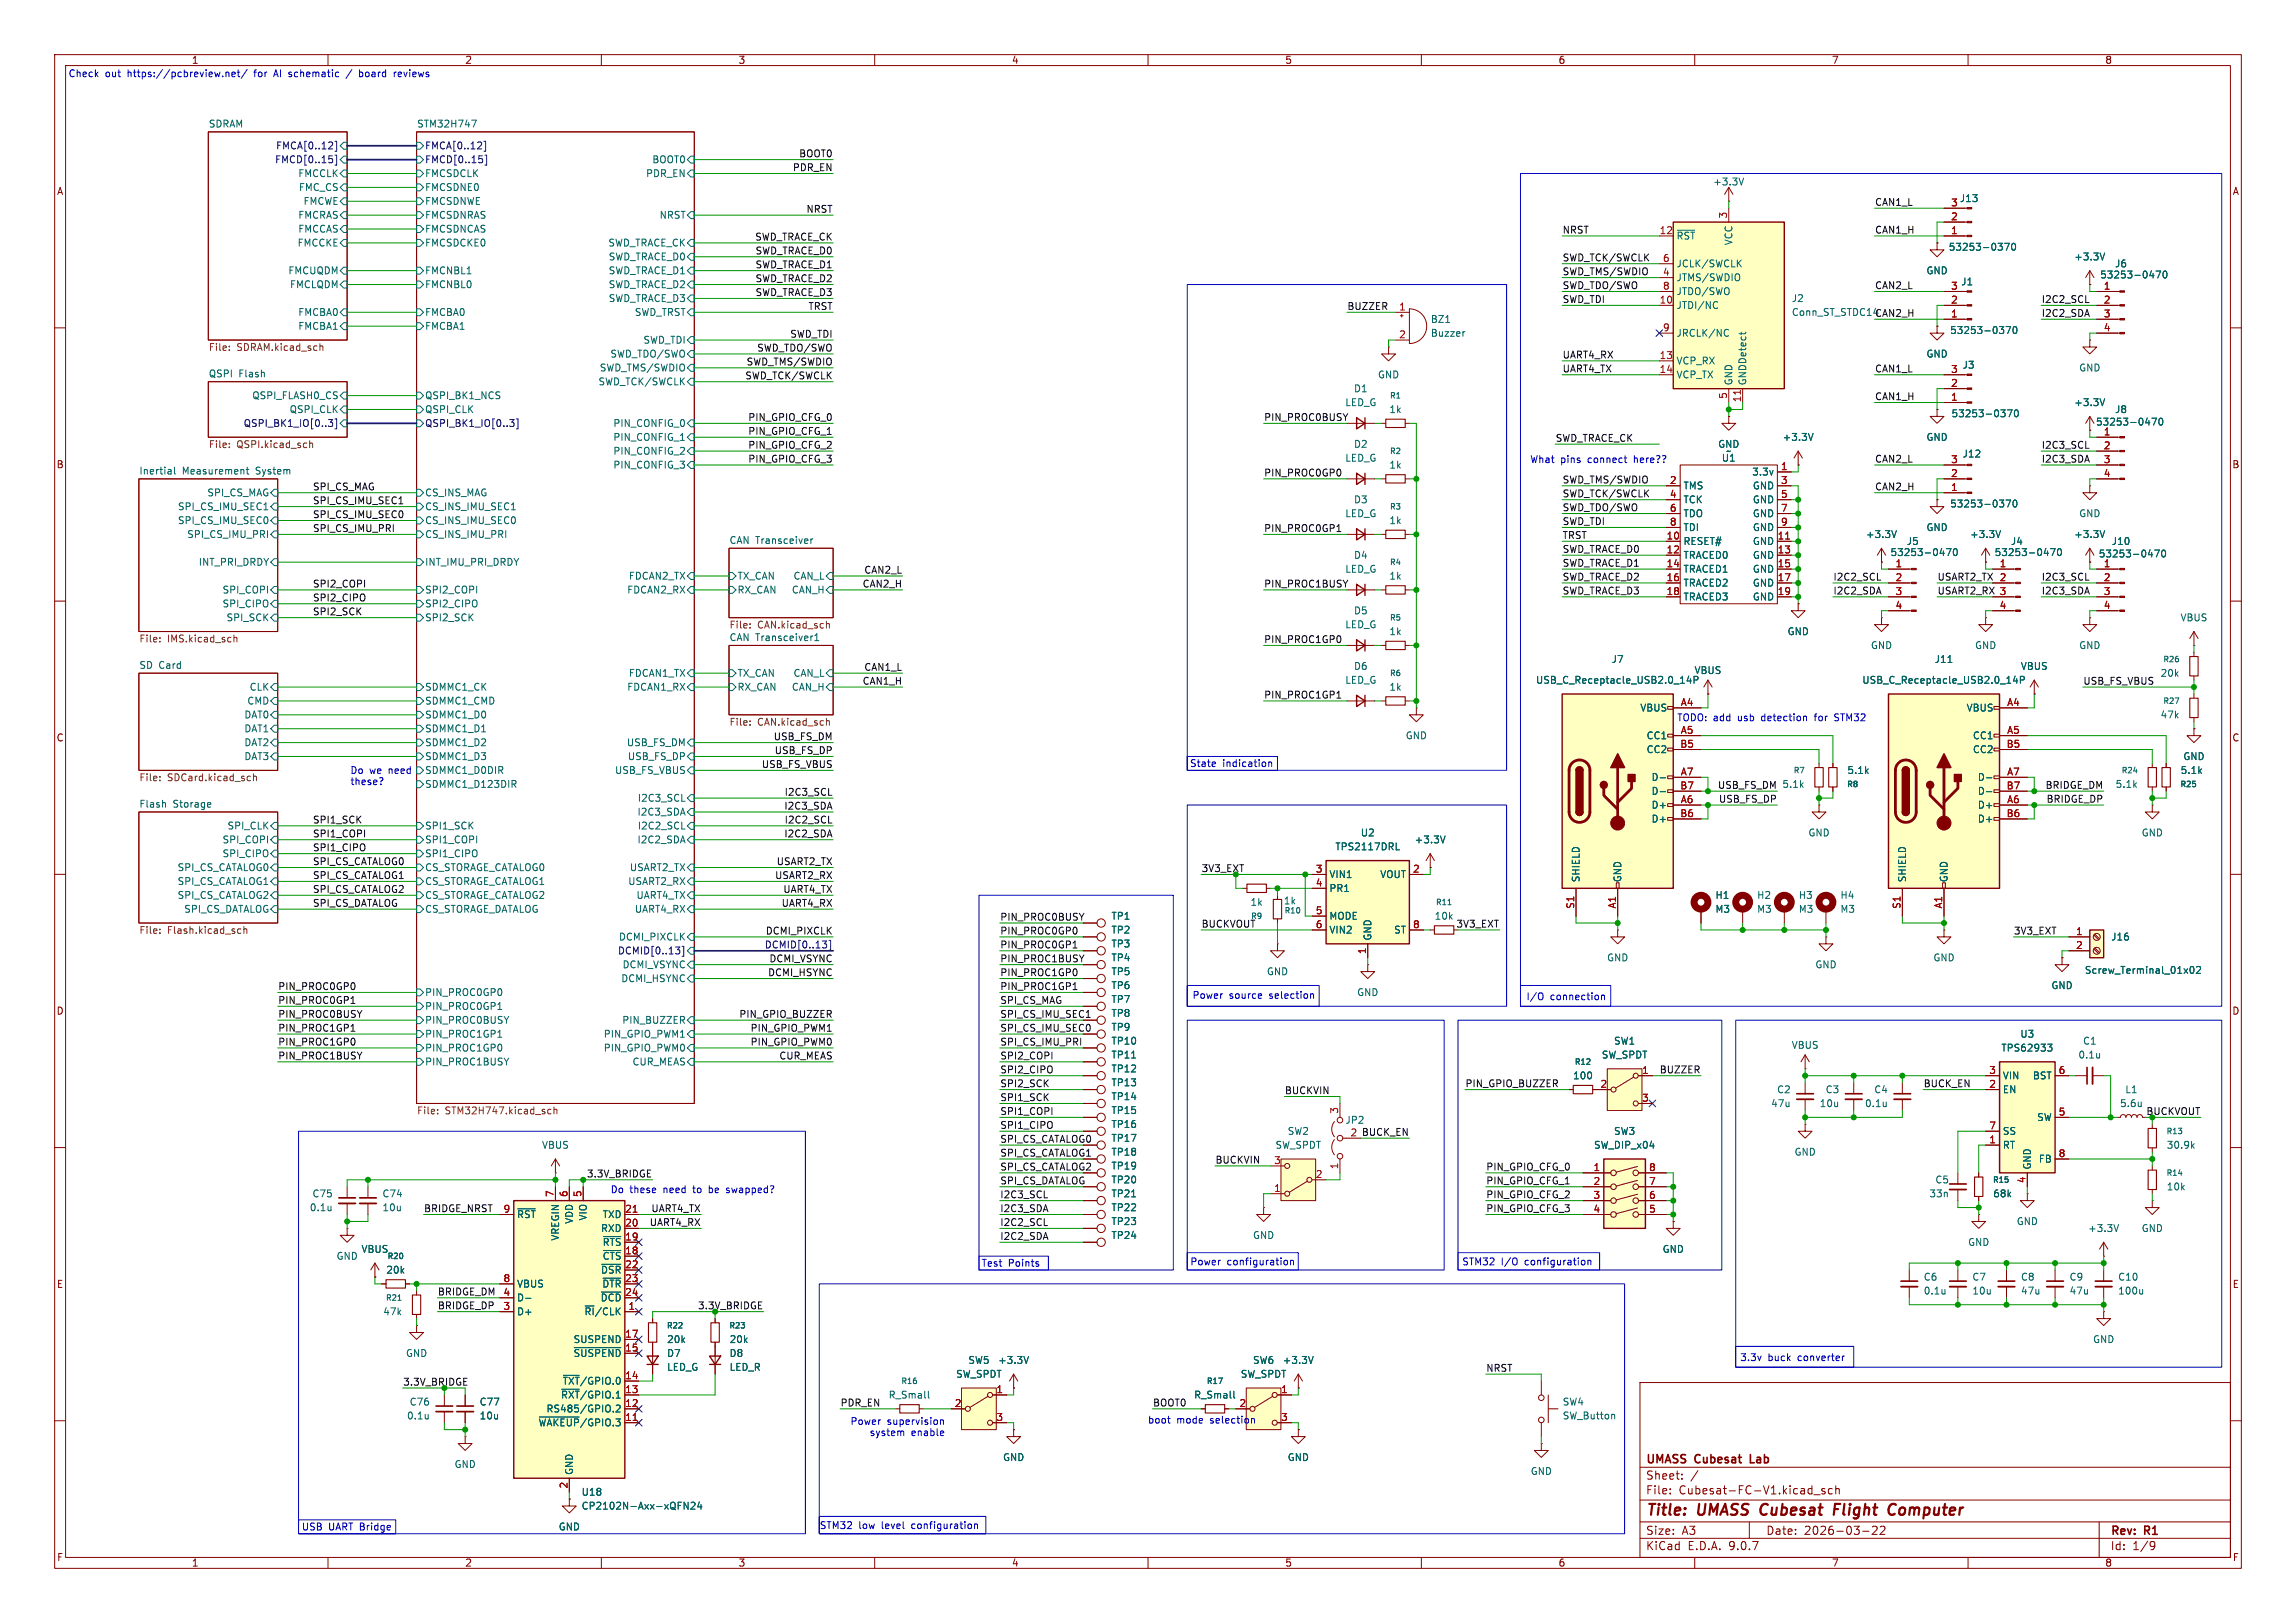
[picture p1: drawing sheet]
<svg xmlns="http://www.w3.org/2000/svg" width="420mm" height="297mm" viewBox="0 0 420 297" stroke-linecap="round" stroke-linejoin="round" font-family="sans-serif">
<defs><g id="words">
<g font-size="2.8" fill="#840000">
<text x="301" y="277.9">Title:</text>
<text x="310.6" y="277.9">UMASS</text>
<text x="322.9" y="277.9">Cubesat</text>
<text x="337.1" y="277.9">Flight</text>
<text x="347.9" y="277.9">Computer</text>
</g>
<g font-size="2.1" fill="#840000">
<text x="301" y="268.2">UMASS</text>
<text x="310.2" y="268.2">Cubesat</text>
<text x="320.8" y="268.2">Lab</text>
<text x="301" y="273.7">File:</text>
<text x="301" y="271">Sheet:</text>
<text x="307.1" y="273.7">Cubesat-FC-V1.kicad_sch</text>
<text x="301" y="281.1">Size:</text>
<text x="307.6" y="281.1">A3</text>
<text x="323" y="281.1">Date:</text>
<text x="330" y="281.1">2026-03-22</text>
<text x="386" y="281.3">Rev:</text>
<text x="392.4" y="281.3">R1</text>
<text x="301" y="283.9">KiCad</text>
<text x="308.7" y="283.9">E.D.A.</text>
<text x="316.3" y="283.9">9.0.7</text>
<text x="386" y="283.9">Id:</text>
<text x="390.1" y="283.9">1/9</text>
</g>
<g font-size="1.8" fill="#840000">
<text x="35" y="11.9">1</text>
<text x="85" y="11.9">2</text>
<text x="135" y="11.9">3</text>
<text x="185" y="11.9">4</text>
<text x="235" y="11.9">5</text>
<text x="285" y="11.9">6</text>
<text x="335" y="11.9">7</text>
<text x="385" y="11.9">8</text>
<text x="10.3" y="35.9">A</text>
<text x="408.3" y="35.9">A</text>
<text x="10.3" y="85.9">B</text>
<text x="408.2" y="85.9">B</text>
<text x="10.3" y="135.9">C</text>
<text x="408.2" y="135.9">C</text>
<text x="10.3" y="185.9">D</text>
<text x="408.2" y="185.9">D</text>
<text x="10.3" y="235.9">E</text>
<text x="408.3" y="235.9">E</text>
<text x="10.3" y="285.9">F</text>
<text x="35" y="286.9">1</text>
<text x="85" y="286.9">2</text>
<text x="135" y="286.9">3</text>
<text x="185" y="286.9">4</text>
<text x="235" y="286.9">5</text>
<text x="285" y="286.9">6</text>
<text x="335" y="286.9">7</text>
<text x="385" y="286.9">8</text>
<text x="408.3" y="285.9">F</text>
</g>
<g font-size="1.8" fill="#0000c2">
<text x="12.4" y="14.3">Check</text>
<text x="19.2" y="14.3">out</text>
<text x="23.4" y="14.3">https://pcbreview.net/</text>
<text x="46.8" y="14.3">for</text>
<text x="50.6" y="14.3">AI schematic</text>
<text x="66.8" y="14.3">board</text>
<text x="73.3" y="14.3">reviews</text>
<text x="279.8" y="84.9">What</text>
<text x="285.5" y="84.9">pins</text>
<text x="290.6" y="84.9">connect</text>
<text x="299.2" y="84.9">here??</text>
<text x="306.7" y="132.2">TODO: add</text>
<text x="318" y="132.2">usb</text>
<text x="322.5" y="132.2">detection</text>
<text x="332.4" y="132.2">for</text>
<text x="336.3" y="132.2">STM32</text>
<text x="64" y="141.8">Do</text>
<text x="64" y="143.9">these?</text>
<text x="67.6" y="141.8">we</text>
<text x="71.2" y="141.8">need</text>
<text x="217.6" y="140.6">State</text>
<text x="223.6" y="140.6">indication</text>
<text x="218" y="183">Power</text>
<text x="224.8" y="183">source</text>
<text x="232.3" y="183">selection</text>
<text x="279.1" y="183.2">I/O</text>
<text x="283.6" y="183.2">connection</text>
<text x="111.6" y="218.5">Do</text>
<text x="115.2" y="218.5">these</text>
<text x="121.5" y="218.5">need</text>
<text x="127.1" y="218.5">to</text>
<text x="130.1" y="218.5">be</text>
<text x="133.6" y="218.5">swapped?</text>
<text x="179.5" y="232">Test</text>
<text x="184.4" y="232">Points</text>
<text x="217.6" y="231.8">Power</text>
<text x="224.4" y="231.8">configuration</text>
<text x="267.4" y="231.8">STM32</text>
<text x="274.6" y="231.8">I/O</text>
<text x="279" y="231.8">configuration</text>
<text x="318.2" y="249.3">3.3v</text>
<text x="323.4" y="249.3">buck</text>
<text x="329" y="249.3">converter</text>
<text x="155.5" y="261">Power</text>
<text x="159" y="263">system</text>
<text x="162.3" y="261">supervision</text>
<text x="166.7" y="263">enable</text>
<text x="209.9" y="260.7">boot</text>
<text x="215.2" y="260.7">mode</text>
<text x="221.5" y="260.7">selection</text>
<text x="55.1" y="280.3">USB</text>
<text x="60.1" y="280.3">UART Bridge</text>
<text x="149.9" y="280">STM32</text>
<text x="157.1" y="280">low</text>
<text x="161.4" y="280">level</text>
<text x="167" y="280">configuration</text>
</g>
<g font-size="1.8" fill="#006464">
<text x="38.1" y="23.4">SDRAM</text>
<text x="76.2" y="23.4">STM32H747</text>
<text x="54.5" y="32.6">FMCCLK</text>
<text x="54.6" y="35.2">FMC_CS</text>
<text x="77.7" y="35.2">FMCSDNE0</text>
<text x="77.7" y="32.6">FMCSDCLK</text>
<text x="118.1" y="32.6">PDR_EN</text>
<text x="119.2" y="30.1">BOOT0</text>
<text x="313.3" y="34.1">+3.3V</text>
<text x="54.5" y="40.2">FMCRAS</text>
<text x="55.4" y="37.7">FMCWE</text>
<text x="77.7" y="37.7">FMCSDNWE</text>
<text x="77.7" y="40.2">FMCSDNRAS</text>
<text x="120.6" y="40.2">NRST</text>
<text x="358.4" y="37.2">J13</text>
<text x="54.3" y="45.3">FMCCKE</text>
<text x="54.5" y="42.8">FMCCAS</text>
<text x="77.7" y="42.8">FMCSDNCAS</text>
<text x="77.7" y="45.3">FMCSDCKE0</text>
<text x="111.2" y="45.3">SWD_TRACE_CK</text>
<text x="111.2" y="47.9">SWD_TRACE_D0</text>
<text x="306.6" y="44">~{RST}</text>
<text x="317.1" y="45" transform="rotate(-90 317.1 45)">VCC</text>
<text x="356.4" y="46.1">53253-0370</text>
<text x="379.3" y="47.9">+3.3V</text>
<text x="52.6" y="50.4">FMCUQDM</text>
<text x="52.9" y="52.9">FMCLQDM</text>
<text x="77.7" y="52.9">FMCNBL0</text>
<text x="77.7" y="50.4">FMCNBL1</text>
<text x="111.2" y="52.9">SWD_TRACE_D2</text>
<text x="111.2" y="50.4">SWD_TRACE_D1</text>
<text x="306.6" y="49.1">JCLK/SWCLK</text>
<text x="306.6" y="51.7">JTMS/SWDIO</text>
<text x="352.3" y="50.4">GND</text>
<text x="358.7" y="52.4">J1</text>
<text x="384.1" y="51.2">53253-0470</text>
<text x="386.8" y="49.1">J6</text>
<text x="54.5" y="58">FMCBA0</text>
<text x="77.7" y="58">FMCBA0</text>
<text x="111.2" y="55.5">SWD_TRACE_D3</text>
<text x="116" y="58">SWD_TRST</text>
<text x="261.6" y="59.3">BZ1</text>
<text x="306.6" y="54.2">JTDO/SWO</text>
<text x="306.6" y="56.7">JTDI/NC</text>
<text x="327.7" y="55.5">J2</text>
<text x="54.5" y="60.6">FMCBA1</text>
<text x="77.7" y="60.6">FMCBA1</text>
<text x="111.5" y="65.6">SWD_TDO/SWO</text>
<text x="117.6" y="63.1">SWD_TDI</text>
<text x="261.6" y="61.8">Buzzer</text>
<text x="306.6" y="61.8">JRCLK/NC</text>
<text x="352.3" y="65.6">GND</text>
<text x="356.6" y="61.3">53253-0370</text>
<text x="38.1" y="69.1">QSPI</text>
<text x="43.7" y="69.1">Flash</text>
<text x="109.4" y="70.7">SWD_TCK/SWCLK</text>
<text x="109.6" y="68.2">SWD_TMS/SWDIO</text>
<text x="247.6" y="72">D1</text>
<text x="252" y="69.4">GND</text>
<text x="306.6" y="66.9">VCP_RX</text>
<text x="306.6" y="69.4">VCP_TX</text>
<text x="317.1" y="70.6" transform="rotate(-90 317.1 70.6)">GND</text>
<text x="319.6" y="70.6" transform="rotate(-90 319.6 70.6)">GNDDetect</text>
<text x="358.9" y="67.7">J3</text>
<text x="380.2" y="68.2">GND</text>
<text x="46.1" y="73.3">QSPI_FLASH0_CS</text>
<text x="52.9" y="75.8">QSPI_CLK</text>
<text x="77.7" y="75.8">QSPI_CLK</text>
<text x="77.7" y="73.3">QSPI_BK1_NCS</text>
<text x="246" y="74.5">LED_G</text>
<text x="254" y="75.8">1k</text>
<text x="356.9" y="76.6">53253-0370</text>
<text x="379.3" y="74.5">+3.3V</text>
<text x="386.8" y="75.8">J8</text>
<text x="112.1" y="80.9">PIN_CONFIG_1</text>
<text x="112.1" y="78.3">PIN_CONFIG_0</text>
<text x="112.1" y="83.4">PIN_CONFIG_2</text>
<text x="247.6" y="82.1">D2</text>
<text x="314.2" y="82.1">GND</text>
<text x="315.7" y="83.4">~</text>
<text x="326" y="80.9">+3.3V</text>
<text x="352.3" y="80.9">GND</text>
<text x="358.9" y="83.9">J12</text>
<text x="383.3" y="78.1">53253-0470</text>
<text x="25.4" y="86.9">Inertial</text>
<text x="33.3" y="86.9">Measurement</text>
<text x="46.9" y="86.9">System</text>
<text x="112.1" y="86">PIN_CONFIG_3</text>
<text x="246" y="84.7">LED_G</text>
<text x="254" y="86">1k</text>
<text x="307.8" y="89.8">TMS</text>
<text x="314.9" y="84.7">U1</text>
<text x="320.4" y="87.2">3.3v</text>
<text x="320.5" y="89.8">GND</text>
<text x="32.4" y="93.6">SPI_CS_IMU_SEC1</text>
<text x="37.8" y="91">SPI_CS_MAG</text>
<text x="77.7" y="93.6">CS_INS_IMU_SEC1</text>
<text x="77.7" y="91">CS_INS_MAG</text>
<text x="246" y="94.8">LED_G</text>
<text x="247.6" y="92.3">D3</text>
<text x="307.8" y="92.3">TCK</text>
<text x="307.8" y="94.8">TDO</text>
<text x="320.5" y="92.3">GND</text>
<text x="320.5" y="94.8">GND</text>
<text x="356.6" y="93.1">53253-0370</text>
<text x="380.2" y="94.8">GND</text>
<text x="32.4" y="96.1">SPI_CS_IMU_SEC0</text>
<text x="34.1" y="98.7">SPI_CS_IMU_PRI</text>
<text x="77.7" y="96.1">CS_INS_IMU_SEC0</text>
<text x="77.7" y="98.7">CS_INS_IMU_PRI</text>
<text x="133.3" y="99.6">CAN Transceiver</text>
<text x="254" y="96.1">1k</text>
<text x="307.8" y="97.4">TDI</text>
<text x="307.8" y="99.9">RESET#</text>
<text x="320.5" y="97.4">GND</text>
<text x="320.5" y="99.9">GND</text>
<text x="341.2" y="98.7">+3.3V</text>
<text x="345.7" y="102">53253-0470</text>
<text x="348.7" y="99.9">J5</text>
<text x="352.3" y="97.4">GND</text>
<text x="360.3" y="98.7">+3.3V</text>
<text x="364.8" y="102">53253-0470</text>
<text x="367.7" y="99.9">J4</text>
<text x="379.3" y="98.7">+3.3V</text>
<text x="386.2" y="99.9">J10</text>
<text x="36.3" y="103.7">INT_PRI_DRDY</text>
<text x="77.7" y="103.7">INT_IMU_PRI_DRDY</text>
<text x="114.9" y="106.3">FDCAN2_TX</text>
<text x="134.8" y="106.3">TX_CAN</text>
<text x="145.1" y="106.3">CAN_L</text>
<text x="246" y="105">LED_G</text>
<text x="247.6" y="102.5">D4</text>
<text x="254" y="106.3">1k</text>
<text x="307.8" y="102.5">TRACED0</text>
<text x="307.8" y="105">TRACED1</text>
<text x="307.8" y="107.5">TRACED2</text>
<text x="320.5" y="102.5">GND</text>
<text x="320.5" y="105">GND</text>
<text x="320.5" y="107.5">GND</text>
<text x="383.8" y="102.2">53253-0470</text>
<text x="40.6" y="108.8">SPI_COPI</text>
<text x="40.6" y="111.4">SPI_CIPO</text>
<text x="41.3" y="113.9">SPI_SCK</text>
<text x="77.7" y="111.4">SPI2_CIPO</text>
<text x="77.7" y="108.8">SPI2_COPI</text>
<text x="77.7" y="113.9">SPI2_SCK</text>
<text x="114.6" y="108.8">FDCAN2_RX</text>
<text x="134.8" y="108.8">RX_CAN</text>
<text x="144.7" y="108.8">CAN_H</text>
<text x="247.6" y="112.6">D5</text>
<text x="307.8" y="110.1">TRACED3</text>
<text x="320.5" y="110.1">GND</text>
<text x="398.8" y="113.9">VBUS</text>
<text x="133.3" y="117.4">CAN Transceiver1</text>
<text x="246" y="115.2">LED_G</text>
<text x="254" y="116.4">1k</text>
<text x="326.9" y="116.4">GND</text>
<text x="342.1" y="119">GND</text>
<text x="361.2" y="119">GND</text>
<text x="380.2" y="119">GND</text>
<text x="25.4" y="122.5">SD Card</text>
<text x="114.9" y="124.1">FDCAN1_TX</text>
<text x="134.8" y="124.1">TX_CAN</text>
<text x="145.1" y="124.1">CAN_L</text>
<text x="246" y="125.3">LED_G</text>
<text x="247.6" y="122.8">D6</text>
<text x="280.9" y="125.3">USB_C_Receptacle_USB2.0_14P</text>
<text x="294.7" y="121.5">J7</text>
<text x="309.9" y="123.5">VBUS</text>
<text x="340.6" y="125.3">USB_C_Receptacle_USB2.0_14P</text>
<text x="353.8" y="121.5">J11</text>
<text x="369.6" y="122.8">VBUS</text>
<text x="395.1" y="124.1">20k</text>
<text x="44.6" y="131.7">DAT0</text>
<text x="45.1" y="129.1">CMD</text>
<text x="45.6" y="126.6">CLK</text>
<text x="77.7" y="126.6">SDMMC1_CK</text>
<text x="77.7" y="129.1">SDMMC1_CMD</text>
<text x="77.7" y="131.7">SDMMC1_D0</text>
<text x="114.6" y="126.6">FDCAN1_RX</text>
<text x="134.8" y="126.6">RX_CAN</text>
<text x="144.7" y="126.6">CAN_H</text>
<text x="254" y="126.6">1k</text>
<text x="300" y="130.4">VBUS</text>
<text x="359.6" y="130.4">VBUS</text>
<text x="395.1" y="131.7">47k</text>
<text x="44.6" y="134.2">DAT1</text>
<text x="44.6" y="136.8">DAT2</text>
<text x="77.7" y="134.2">SDMMC1_D1</text>
<text x="77.7" y="136.8">SDMMC1_D2</text>
<text x="114.6" y="136.8">USB_FS_DM</text>
<text x="257" y="135.5">GND</text>
<text x="301.1" y="135.5">CC1</text>
<text x="360.8" y="135.5">CC1</text>
<text x="44.6" y="139.3">DAT3</text>
<text x="77.7" y="139.3">SDMMC1_D3</text>
<text x="77.7" y="141.8">SDMMC1_D0DIR</text>
<text x="112.4" y="141.8">USB_FS_VBUS</text>
<text x="114.8" y="139.3">USB_FS_DP</text>
<text x="301.1" y="138">CC2</text>
<text x="302" y="143.1">D-</text>
<text x="337.8" y="141.8">5.1k</text>
<text x="360.8" y="138">CC2</text>
<text x="361.7" y="143.1">D-</text>
<text x="398.8" y="141.8">5.1k</text>
<text x="399.3" y="139.3">GND</text>
<text x="25.4" y="147.9">Flash</text>
<text x="31.7" y="147.9">Storage</text>
<text x="77.7" y="144.4">SDMMC1_D123DIR</text>
<text x="116.5" y="149.5">I2C3_SDA</text>
<text x="116.6" y="146.9">I2C3_SCL</text>
<text x="302" y="145.6">D-</text>
<text x="302" y="148.2">D+</text>
<text x="361.7" y="145.6">D-</text>
<text x="361.7" y="148.2">D+</text>
<text x="386.9" y="144.4">5.1k</text>
<text x="40.6" y="154.5">SPI_COPI</text>
<text x="41.5" y="152">SPI_CLK</text>
<text x="77.7" y="154.5">SPI1_COPI</text>
<text x="77.7" y="152">SPI1_SCK</text>
<text x="116.5" y="154.5">I2C2_SDA</text>
<text x="116.6" y="152">I2C2_SCL</text>
<text x="244.2" y="155.8">TPS2117DRL</text>
<text x="248.8" y="153.3">U2</text>
<text x="258.7" y="154.5">+3.3V</text>
<text x="302" y="150.7">D+</text>
<text x="330.7" y="153.3">GND</text>
<text x="361.7" y="150.7">D+</text>
<text x="391.7" y="153.3">GND</text>
<text x="32.4" y="159.6">SPI_CS_CATALOG0</text>
<text x="40.6" y="157.1">SPI_CIPO</text>
<text x="77.7" y="159.6">CS_STORAGE_CATALOG0</text>
<text x="77.7" y="157.1">SPI1_CIPO</text>
<text x="115.1" y="159.6">USART2_TX</text>
<text x="243.1" y="160.9">VIN1</text>
<text x="252.4" y="160.9">VOUT</text>
<text x="289.2" y="161.5" transform="rotate(-90 289.2 161.5)">SHIELD</text>
<text x="296.8" y="161.5" transform="rotate(-90 296.8 161.5)">GND</text>
<text x="348.8" y="161.5" transform="rotate(-90 348.8 161.5)">SHIELD</text>
<text x="356.5" y="161.5" transform="rotate(-90 356.5 161.5)">GND</text>
<text x="32.4" y="162.2">SPI_CS_CATALOG1</text>
<text x="32.4" y="164.7">SPI_CS_CATALOG2</text>
<text x="33.6" y="167.2">SPI_CS_DATALOG</text>
<text x="77.7" y="164.7">CS_STORAGE_CATALOG2</text>
<text x="77.7" y="162.2">CS_STORAGE_CATALOG1</text>
<text x="77.7" y="167.2">CS_STORAGE_DATALOG</text>
<text x="114.8" y="162.2">USART2_RX</text>
<text x="116" y="167.2">UART4_RX</text>
<text x="116.3" y="164.7">UART4_TX</text>
<text x="228.6" y="166">1k</text>
<text x="234.7" y="165.7">1k</text>
<text x="243.1" y="163.4">PR1</text>
<text x="313.7" y="167.2">M3</text>
<text x="313.7" y="164.7">H1</text>
<text x="321.3" y="167.2">M3</text>
<text x="321.3" y="164.7">H2</text>
<text x="328.9" y="167.2">M3</text>
<text x="328.9" y="164.7">H3</text>
<text x="336.6" y="167.2">M3</text>
<text x="336.6" y="164.7">H4</text>
<text x="113.1" y="172.3">DCMI_PIXCLK</text>
<text x="203.2" y="173.6">TP3</text>
<text x="203.2" y="168.5">TP1</text>
<text x="203.2" y="171">TP2</text>
<text x="243.1" y="168.5">MODE</text>
<text x="243.1" y="171">VIN2</text>
<text x="251.1" y="172.2" transform="rotate(-90 251.1 172.2)">GND</text>
<text x="254.9" y="171">ST</text>
<text x="262.3" y="168.5">10k</text>
<text x="386.1" y="172.3">J16</text>
<text x="113.5" y="179.9">DCMI_HSYNC</text>
<text x="113.8" y="177.4">DCMI_VSYNC</text>
<text x="203.2" y="176.1">TP4</text>
<text x="203.2" y="178.7">TP5</text>
<text x="231.6" y="178.7">GND</text>
<text x="293.9" y="176.1">GND</text>
<text x="332" y="177.4">GND</text>
<text x="353.6" y="176.1">GND</text>
<text x="381.3" y="178.4">Screw_Terminal_01x02</text>
<text x="77.7" y="182.5">PIN_PROC0GP0</text>
<text x="77.7" y="185">PIN_PROC0GP1</text>
<text x="203.2" y="181.2">TP6</text>
<text x="203.2" y="183.7">TP7</text>
<text x="248.2" y="182.5">GND</text>
<text x="375.2" y="181.2">GND</text>
<text x="77.7" y="187.6">PIN_PROC0BUSY</text>
<text x="77.7" y="190.1">PIN_PROC1GP1</text>
<text x="110.3" y="190.1">PIN_GPIO_PWM1</text>
<text x="113.7" y="187.6">PIN_BUZZER</text>
<text x="203.2" y="188.8">TP9</text>
<text x="203.2" y="186.3">TP8</text>
<text x="203.2" y="191.4">TP10</text>
<text x="295.1" y="191.4">SW1</text>
<text x="369.5" y="190.1">U3</text>
<text x="380.9" y="191.4">C1</text>
<text x="77.7" y="195.2">PIN_PROC1BUSY</text>
<text x="77.7" y="192.6">PIN_PROC1GP0</text>
<text x="110.3" y="192.6">PIN_GPIO_PWM0</text>
<text x="115.6" y="195.2">CUR_MEAS</text>
<text x="203.2" y="193.9">TP11</text>
<text x="203.2" y="196.4">TP12</text>
<text x="287.6" y="197.7">100</text>
<text x="292.9" y="193.9">SW_SPDT</text>
<text x="327.6" y="192.1">VBUS</text>
<text x="366" y="192.6">TPS62933</text>
<text x="366.3" y="197.7">VIN</text>
<text x="371.8" y="197.7">BST</text>
<text x="380.1" y="193.9">0.1u</text>
<text x="203.2" y="201.5">TP14</text>
<text x="203.2" y="199">TP13</text>
<text x="323.9" y="202.8">47u</text>
<text x="325" y="200.3">C2</text>
<text x="332.8" y="202.8">10u</text>
<text x="333.9" y="200.3">C3</text>
<text x="341.1" y="202.8">0.1u</text>
<text x="342.7" y="200.3">C4</text>
<text x="366.3" y="200.3">EN</text>
<text x="387.7" y="202.8">5.6u</text>
<text x="388.7" y="200.3">L1</text>
<text x="203.2" y="209.1">TP17</text>
<text x="203.2" y="206.6">TP16</text>
<text x="203.2" y="204.1">TP15</text>
<text x="235.5" y="207.9">SW2</text>
<text x="246" y="205.8">JP2</text>
<text x="295.1" y="207.9">SW3</text>
<text x="366.3" y="207.9">SS</text>
<text x="372.5" y="205.3">SW</text>
<text x="99" y="210.4">VBUS</text>
<text x="203.2" y="211.7">TP18</text>
<text x="203.2" y="214.2">TP19</text>
<text x="233.2" y="210.4">SW_SPDT</text>
<text x="291.5" y="210.4">SW_DIP_x04</text>
<text x="328.2" y="211.7">GND</text>
<text x="366.3" y="210.4">RT</text>
<text x="371.7" y="214.1" transform="rotate(-90 371.7 214.1)">GND</text>
<text x="372.9" y="213">FB</text>
<text x="396.2" y="210.4">30.9k</text>
<text x="56.6" y="221.8">0.1u</text>
<text x="57.1" y="219.3">C75</text>
<text x="69.9" y="219.3">C74</text>
<text x="69.9" y="221.8">10u</text>
<text x="203.2" y="219.3">TP21</text>
<text x="203.2" y="216.8">TP20</text>
<text x="203.2" y="221.8">TP22</text>
<text x="352.8" y="219.3">33n</text>
<text x="353.9" y="216.8">C5</text>
<text x="364.5" y="219.3">68k</text>
<text x="396.2" y="218">10k</text>
<text x="94.5" y="223.1">~{RST}</text>
<text x="102.5" y="227.1" transform="rotate(-90 102.5 227.1)">VREGIN</text>
<text x="105" y="224" transform="rotate(-90 105 224)">VDD</text>
<text x="107.5" y="223.4" transform="rotate(-90 107.5 223.4)">VIO</text>
<text x="109.8" y="225.7">RXD</text>
<text x="110.1" y="223.1">TXD</text>
<text x="203.2" y="224.4">TP23</text>
<text x="203.2" y="226.9">TP24</text>
<text x="229.1" y="226.9">GND</text>
<text x="368.8" y="224.4">GND</text>
<text x="381.9" y="225.7">+3.3V</text>
<text x="391.7" y="225.7">GND</text>
<text x="61.5" y="230.7">GND</text>
<text x="66" y="229.5">VBUS</text>
<text x="70.6" y="233.3">20k</text>
<text x="109.8" y="233.3">~{DSR}</text>
<text x="110.1" y="228.2">~{RTS}</text>
<text x="110.1" y="230.7">~{CTS}</text>
<text x="304" y="229.5">GND</text>
<text x="359.9" y="228.2">GND</text>
<text x="94.5" y="235.8">VBUS</text>
<text x="94.5" y="238.4">D-</text>
<text x="109.8" y="238.4">~{DCD}</text>
<text x="110.1" y="235.8">~{DTR}</text>
<text x="351.8" y="234.5">C6</text>
<text x="351.8" y="237.1">0.1u</text>
<text x="360.7" y="234.5">C7</text>
<text x="360.7" y="237.1">10u</text>
<text x="369.6" y="234.5">C8</text>
<text x="369.6" y="237.1">47u</text>
<text x="378.5" y="234.5">C9</text>
<text x="378.5" y="237.1">47u</text>
<text x="387.4" y="237.1">100u</text>
<text x="387.4" y="234.5">C10</text>
<text x="70" y="240.9">47k</text>
<text x="94.5" y="240.9">D+</text>
<text x="104.8" y="246">SUSPEND</text>
<text x="106.8" y="240.9">~{RI}/CLK</text>
<text x="121.9" y="246">20k</text>
<text x="133.4" y="246">20k</text>
<text x="382.8" y="246">GND</text>
<text x="74.2" y="248.5">GND</text>
<text x="104.8" y="248.5">~{SUSPEND}</text>
<text x="121.9" y="248.5">D7</text>
<text x="121.9" y="251.1">LED_G</text>
<text x="133.4" y="248.5">D8</text>
<text x="133.4" y="251.1">LED_R</text>
<text x="177" y="249.8">SW5</text>
<text x="182.5" y="249.8">+3.3V</text>
<text x="229.1" y="249.8">SW6</text>
<text x="234.5" y="249.8">+3.3V</text>
<text x="74.8" y="257.4">C76</text>
<text x="87.6" y="257.4">C77</text>
<text x="102.5" y="256.1">~{RXT}/GPIO.1</text>
<text x="102.8" y="253.6">~{TXT}/GPIO.0</text>
<text x="162.5" y="256.1">R_Small</text>
<text x="174.8" y="252.3">SW_SPDT</text>
<text x="218.3" y="256.1">R_Small</text>
<text x="226.9" y="252.3">SW_SPDT</text>
<text x="285.8" y="257.4">SW4</text>
<text x="74.4" y="259.9">0.1u</text>
<text x="87.6" y="259.9">10u</text>
<text x="98.4" y="261.2">~{WAKEUP}/GPIO.3</text>
<text x="99.9" y="258.7">RS485/GPIO.2</text>
<text x="285.8" y="259.9">SW_Button</text>
<text x="83.1" y="268.8">GND</text>
<text x="183.4" y="267.6">GND</text>
<text x="235.5" y="267.6">GND</text>
<text x="105" y="270" transform="rotate(-90 105 270)">GND</text>
<text x="106.3" y="273.9">U18</text>
<text x="279.9" y="270.1">GND</text>
<text x="102.1" y="280.3">GND</text>
<text x="106.3" y="276.5">CP2102N-Axx-xQFN24</text>
</g>
<g font-size="1.8" fill="#000084">
<text x="50.4" y="27.5">FMCA[0..12]</text>
<text x="77.7" y="27.5">FMCA[0..12]</text>
<text x="50.2" y="30.1">FMCD[0..15]</text>
<text x="77.7" y="30.1">FMCD[0..15]</text>
<text x="44.5" y="78.3">QSPI_BK1_IO[0..3]</text>
<text x="77.7" y="78.3">QSPI_BK1_IO[0..3]</text>
<text x="139.8" y="173.6">DCMID[0..13]</text>
<text x="112.9" y="174.9">DCMID[0..13]</text>
</g>
<g font-size="1.8" fill="#0f0f0f">
<text x="146.1" y="28.9">BOOT0</text>
<text x="144.9" y="31.4">PDR_EN</text>
<text x="147.4" y="39">NRST</text>
<text x="342.9" y="37.8">CAN1_L</text>
<text x="138" y="44.1">SWD_TRACE_CK</text>
<text x="138.1" y="46.6">SWD_TRACE_D0</text>
<text x="285.8" y="42.8">NRST</text>
<text x="285.8" y="47.9">SWD_TCK/SWCLK</text>
<text x="342.9" y="42.8">CAN1_H</text>
<text x="138.1" y="49.2">SWD_TRACE_D1</text>
<text x="138.1" y="51.7">SWD_TRACE_D2</text>
<text x="285.8" y="50.5">SWD_TMS/SWDIO</text>
<text x="285.8" y="53">SWD_TDO/SWO</text>
<text x="342.9" y="53">CAN2_L</text>
<text x="138.1" y="54.3">SWD_TRACE_D3</text>
<text x="147.8" y="56.8">TRST</text>
<text x="246.4" y="56.8">BUZZER</text>
<text x="285.8" y="55.5">SWD_TDI</text>
<text x="327.7" y="58">Conn_ST_STDC14CAN2_H</text>
<text x="373.4" y="58.1">I2C2_SDA</text>
<text x="373.4" y="55.5">I2C2_SCL</text>
<text x="138.4" y="64.4">SWD_TDO/SWO</text>
<text x="144.5" y="61.9">SWD_TDI</text>
<text x="285.8" y="65.7">UART4_RX</text>
<text x="136.2" y="69.5">SWD_TCK/SWCLK</text>
<text x="136.5" y="67">SWD_TMS/SWDIO</text>
<text x="285.8" y="68.2">UART4_TX</text>
<text x="342.9" y="68.2">CAN1_L</text>
<text x="136.8" y="77.1">PIN_GPIO_CFG_0</text>
<text x="231.1" y="77.1">PIN_PROC0BUSY</text>
<text x="342.9" y="73.3">CAN1_H</text>
<text x="136.8" y="82.2">PIN_GPIO_CFG_2</text>
<text x="136.8" y="79.7">PIN_GPIO_CFG_1</text>
<text x="284.5" y="80.9">SWD_TRACE_CK</text>
<text x="373.4" y="82.2">I2C3_SCL</text>
<text x="57.1" y="89.8">SPI_CS_MAG</text>
<text x="136.8" y="84.7">PIN_GPIO_CFG_3</text>
<text x="231.1" y="87.3">PIN_PROC0GP0</text>
<text x="285.8" y="88.6">SWD_TMS/SWDIO</text>
<text x="342.9" y="84.7">CAN2_L</text>
<text x="342.9" y="89.8">CAN2_H</text>
<text x="373.4" y="84.7">I2C3_SDA</text>
<text x="57.1" y="92.4">SPI_CS_IMU_SEC1</text>
<text x="57.1" y="94.9">SPI_CS_IMU_SEC0</text>
<text x="285.8" y="93.6">SWD_TDO/SWO</text>
<text x="285.8" y="91.1">SWD_TCK/SWCLK</text>
<text x="57.1" y="97.4">SPI_CS_IMU_PRI</text>
<text x="231.1" y="97.4">PIN_PROC0GP1</text>
<text x="285.8" y="96.2">SWD_TDI</text>
<text x="285.8" y="98.7">TRST</text>
<text x="285.8" y="101.3">SWD_TRACE_D0</text>
<text x="57.1" y="107.6">SPI2_COPI</text>
<text x="157.7" y="107.6">CAN2_H</text>
<text x="158" y="105.1">CAN2_L</text>
<text x="231.1" y="107.6">PIN_PROC1BUSY</text>
<text x="285.8" y="106.3">SWD_TRACE_D2</text>
<text x="285.8" y="103.8">SWD_TRACE_D1</text>
<text x="335.3" y="106.3">I2C2_SCL</text>
<text x="354.3" y="106.3">USART2_TX 2</text>
<text x="373.4" y="106.3">I2C3_SCL</text>
<text x="57.1" y="110.1">SPI2_CIPO</text>
<text x="57.1" y="112.7">SPI2_SCK</text>
<text x="285.8" y="108.9">SWD_TRACE_D3</text>
<text x="335.3" y="108.9">I2C2_SDA</text>
<text x="354.3" y="108.9">USART2_RX 3</text>
<text x="373.4" y="108.9">I2C3_SDA</text>
<text x="231.1" y="117.8">PIN_PROC1GP0</text>
<text x="157.7" y="125.4">CAN1_H</text>
<text x="158" y="122.8">CAN1_L</text>
<text x="381" y="125.4">USB_FS_VBUS</text>
<text x="231.1" y="127.9">PIN_PROC1GP1</text>
<text x="141.4" y="135.5">USB_FS_DM</text>
<text x="139.3" y="140.6">USB_FS_VBUS</text>
<text x="141.6" y="138.1">USB_FS_DP</text>
<text x="143.4" y="148.2">I2C3_SDA</text>
<text x="143.4" y="145.7">I2C3_SCL</text>
<text x="314.2" y="144.4">USB_FS_DM 5.1k</text>
<text x="314.3" y="147">USB_FS_DP</text>
<text x="374.1" y="144.4">BRIDGE_DM</text>
<text x="374.3" y="147">BRIDGE_DP</text>
<text x="57.1" y="153.3">SPI1_COPI</text>
<text x="57.1" y="155.9">SPI1_CIPO</text>
<text x="57.1" y="150.8">SPI1_SCK</text>
<text x="143.4" y="153.3">I2C2_SDA</text>
<text x="143.4" y="150.8">I2C2_SCL</text>
<text x="57.1" y="158.4">SPI_CS_CATALOG0</text>
<text x="57.1" y="160.9">SPI_CS_CATALOG1</text>
<text x="141.7" y="160.9">USART2_RX</text>
<text x="142" y="158.4">USART2_TX</text>
<text x="57.1" y="166">SPI_CS_DATALOG</text>
<text x="57.1" y="163.5">SPI_CS_CATALOG2</text>
<text x="142.9" y="166">UART4_RX</text>
<text x="143.2" y="163.5">UART4_TX</text>
<text x="140" y="171.1">DCMI_PIXCLK</text>
<text x="182.9" y="173.6">PIN_PROC0GP1</text>
<text x="182.9" y="171.1">PIN_PROC0GP0</text>
<text x="182.9" y="168.6">PIN_PROC0BUSY</text>
<text x="219.7" y="169.8">BUCKVOUT</text>
<text x="266.3" y="169.8">3V3_EXT</text>
<text x="368.3" y="171.1">3V3_EXT</text>
<text x="140.4" y="178.7">DCMI_HSYNC</text>
<text x="140.6" y="176.2">DCMI_VSYNC</text>
<text x="182.9" y="176.2">PIN_PROC1BUSY</text>
<text x="182.9" y="178.7">PIN_PROC1GP0</text>
<text x="50.8" y="181.3">PIN_PROC0GP0</text>
<text x="50.8" y="183.8">PIN_PROC0GP1</text>
<text x="182.9" y="181.3">PIN_PROC1GP1</text>
<text x="182.9" y="183.8">SPI_CS_MAG</text>
<text x="50.8" y="191.4">PIN_PROC1GP0</text>
<text x="50.8" y="188.9">PIN_PROC1GP1</text>
<text x="50.8" y="186.3">PIN_PROC0BUSY</text>
<text x="135.1" y="186.3">PIN_GPIO_BUZZER</text>
<text x="137.2" y="191.4">PIN_GPIO_PWM0</text>
<text x="137.2" y="188.9">PIN_GPIO_PWM1</text>
<text x="182.9" y="188.9">SPI_CS_IMU_SEC0</text>
<text x="182.9" y="186.3">SPI_CS_IMU_SEC1</text>
<text x="182.9" y="191.4">SPI_CS_IMU_PRI</text>
<text x="50.8" y="194">PIN_PROC1BUSY</text>
<text x="142.5" y="194">CUR_MEAS</text>
<text x="182.9" y="194">SPI2_COPI</text>
<text x="182.9" y="196.5">SPI2_CIPO</text>
<text x="303.5" y="196.5">BUZZER</text>
<text x="182.9" y="201.6">SPI1_SCK</text>
<text x="182.9" y="199">SPI2_SCK</text>
<text x="234.9" y="200.3">BUCKVIN</text>
<text x="268" y="199">PIN_GPIO_BUZZER</text>
<text x="351.8" y="199">BUCK_EN</text>
<text x="182.9" y="206.7">SPI1_CIPO</text>
<text x="182.9" y="204.1">SPI1_COPI</text>
<text x="182.9" y="209.2">SPI_CS_CATALOG0</text>
<text x="246.9" y="208">2 BUCK_EN</text>
<text x="107.3" y="215.6">3.3V_BRIDGE</text>
<text x="182.9" y="211.7">SPI_CS_CATALOG1</text>
<text x="182.9" y="214.3">SPI_CS_CATALOG2</text>
<text x="222.2" y="213">BUCKVIN</text>
<text x="271.8" y="214.3">PIN_GPIO_CFG_0</text>
<text x="77.5" y="221.9">BRIDGE_NRST</text>
<text x="119.1" y="221.9">UART4_TX</text>
<text x="182.9" y="216.8">SPI_CS_DATALOG</text>
<text x="182.9" y="219.4">I2C3_SCL</text>
<text x="182.9" y="221.9">I2C3_SDA</text>
<text x="271.8" y="216.8">PIN_GPIO_CFG_1</text>
<text x="271.8" y="219.4">PIN_GPIO_CFG_2</text>
<text x="271.8" y="221.9">PIN_GPIO_CFG_3</text>
<text x="118.8" y="224.4">UART4_RX</text>
<text x="182.9" y="224.4">I2C2_SCL</text>
<text x="182.9" y="227">I2C2_SDA</text>
<text x="80" y="237.1">BRIDGE_DM</text>
<text x="80" y="239.7">BRIDGE_DP</text>
<text x="271.8" y="251.1">NRST</text>
<text x="153.7" y="257.5">PDR_EN</text>
<text x="210.8" y="257.5">BOOT0</text>
</g>
<g font-size="1.8" fill="#a90000">
<text x="316" y="40.1" transform="rotate(-90 316 40.1)">3</text>
<text x="356.8" y="40.4">2</text>
<text x="356.8" y="37.8">3</text>
<text x="303.5" y="42.9">12</text>
<text x="356.8" y="42.9">1</text>
<text x="304.1" y="48">6</text>
<text x="304.1" y="50.5">4</text>
<text x="304.1" y="53.1">8</text>
<text x="356.8" y="53.1">3</text>
<text x="384.7" y="53.1">1</text>
<text x="255.8" y="56.9">1</text>
<text x="303.5" y="55.6">10</text>
<text x="356.8" y="58.2">1</text>
<text x="356.8" y="55.6">2</text>
<text x="384.7" y="55.6">2</text>
<text x="384.7" y="58.2">3</text>
<text x="255.8" y="62">2</text>
<text x="303.5" y="65.8">13</text>
<text x="304.1" y="60.7">9</text>
<text x="384.7" y="60.7">4</text>
<text x="303.5" y="68.3">14</text>
<text x="356.8" y="70.9">2</text>
<text x="356.8" y="68.3">3</text>
<text x="316" y="73.1" transform="rotate(-90 316 73.1)">5</text>
<text x="318.5" y="73.7" transform="rotate(-90 318.5 73.7)">11</text>
<text x="356.8" y="73.4">1</text>
<text x="384.7" y="79.8">1</text>
<text x="384.7" y="82.3">2</text>
<text x="305.4" y="88.6">2</text>
<text x="325.7" y="86.1">1</text>
<text x="325.7" y="88.6">3</text>
<text x="356.8" y="89.9">1</text>
<text x="356.8" y="87.4">2</text>
<text x="356.8" y="84.8">3</text>
<text x="384.7" y="84.8">3</text>
<text x="384.7" y="87.4">4</text>
<text x="305.4" y="91.2">4</text>
<text x="305.4" y="93.7">6</text>
<text x="325.7" y="91.2">5</text>
<text x="325.7" y="93.7">7</text>
<text x="304.8" y="98.8">10</text>
<text x="304.8" y="101.3">12</text>
<text x="305.4" y="96.3">8</text>
<text x="325.1" y="98.8">11</text>
<text x="325.1" y="101.3">13</text>
<text x="325.7" y="96.3">9</text>
<text x="304.8" y="103.9">14</text>
<text x="304.8" y="106.4">16</text>
<text x="325.1" y="103.9">15</text>
<text x="325.1" y="106.4">17</text>
<text x="346.6" y="103.9">1</text>
<text x="346.6" y="106.4">2</text>
<text x="365.7" y="103.9">1</text>
<text x="365.7" y="106.4">2</text>
<text x="384.7" y="103.9">1</text>
<text x="384.7" y="106.4">2</text>
<text x="304.8" y="109">18</text>
<text x="325.1" y="109">19</text>
<text x="346.6" y="109">3</text>
<text x="346.6" y="111.5">4</text>
<text x="365.7" y="111.5">4</text>
<text x="365.7" y="109">3</text>
<text x="384.7" y="109">3</text>
<text x="384.7" y="111.5">4</text>
<text x="307.4" y="129.3">A4</text>
<text x="367" y="129.3">A4</text>
<text x="307.3" y="136.9">B5</text>
<text x="307.4" y="134.4">A5</text>
<text x="367" y="136.9">B5</text>
<text x="367" y="134.4">A5</text>
<text x="307.4" y="142">A7</text>
<text x="367" y="142">A7</text>
<text x="307.3" y="144.5">B7</text>
<text x="307.3" y="149.6">B6</text>
<text x="307.4" y="147.1">A6</text>
<text x="367" y="144.5">B7</text>
<text x="367" y="149.6">B6</text>
<text x="367" y="147.1">A6</text>
<text x="240.6" y="159.8">3</text>
<text x="258.4" y="159.8">2</text>
<text x="240.6" y="162.3">4</text>
<text x="240.6" y="167.4">5</text>
<text x="288" y="166.4" transform="rotate(-90 288 166.4)">S1</text>
<text x="295.7" y="166.4" transform="rotate(-90 295.7 166.4)">A1</text>
<text x="347.7" y="166.4" transform="rotate(-90 347.7 166.4)">S1</text>
<text x="355.3" y="166.4" transform="rotate(-90 355.3 166.4)">A1</text>
<text x="240.6" y="169.9">6</text>
<text x="258.4" y="169.9">8</text>
<text x="379.7" y="171.2">1</text>
<text x="379.7" y="173.7">2</text>
<text x="249.9" y="174.7" transform="rotate(-90 249.9 174.7)">1</text>
<text x="300.3" y="196.6">1</text>
<text x="363.8" y="196.6">3</text>
<text x="376.5" y="196.6">6</text>
<text x="244.9" y="203.9" transform="rotate(-90 244.9 203.9)">3</text>
<text x="292.7" y="199.1">2</text>
<text x="300.3" y="201.7">3</text>
<text x="363.8" y="199.1">2</text>
<text x="363.8" y="206.8">7</text>
<text x="363.8" y="209.3">1</text>
<text x="376.5" y="204.2">5</text>
<text x="233" y="213.1">3</text>
<text x="240.6" y="215.6">2</text>
<text x="244.9" y="214.1" transform="rotate(-90 244.9 214.1)">1</text>
<text x="291.4" y="214.4">1</text>
<text x="301.6" y="214.4">8</text>
<text x="376.5" y="211.8">8</text>
<text x="92" y="222">9</text>
<text x="101.3" y="219.1" transform="rotate(-90 101.3 219.1)">7</text>
<text x="103.9" y="219.1" transform="rotate(-90 103.9 219.1)">6</text>
<text x="106.4" y="219.1" transform="rotate(-90 106.4 219.1)">5</text>
<text x="114.3" y="222">21</text>
<text x="233" y="218.2">1</text>
<text x="291.4" y="216.9">2</text>
<text x="291.4" y="219.5">3</text>
<text x="291.4" y="222">4</text>
<text x="301.6" y="216.9">7</text>
<text x="301.6" y="219.5">6</text>
<text x="301.6" y="222">5</text>
<text x="370.6" y="216.6" transform="rotate(-90 370.6 216.6)">4</text>
<text x="114.3" y="224.5">20</text>
<text x="114.3" y="227.1">19</text>
<text x="114.3" y="229.6">18</text>
<text x="114.3" y="232.2">22</text>
<text x="92" y="234.7">8</text>
<text x="92" y="237.2">4</text>
<text x="92" y="239.8">3</text>
<text x="114.3" y="234.7">23</text>
<text x="114.3" y="237.2">24</text>
<text x="114.9" y="239.8">1</text>
<text x="114.3" y="244.9">17</text>
<text x="114.3" y="247.4">15</text>
<text x="114.3" y="252.5">14</text>
<text x="114.3" y="255">13</text>
<text x="114.3" y="257.6">12</text>
<text x="174.6" y="257.6">2</text>
<text x="182.2" y="255">1</text>
<text x="226.6" y="257.6">2</text>
<text x="234.2" y="255">1</text>
<text x="114.3" y="260.1">11</text>
<text x="182.2" y="260.1">3</text>
<text x="234.2" y="260.1">3</text>
<text x="103.9" y="272.5" transform="rotate(-90 103.9 272.5)">2</text>
</g>
<g font-size="1.8" fill="#725600">
<text x="38.1" y="64.5">File:</text>
<text x="43.3" y="64.5">SDRAM.kicad_sch</text>
<text x="38.1" y="82.3">File:</text>
<text x="43.3" y="82.3">QSPI.kicad_sch</text>
<text x="25.4" y="117.9">File:</text>
<text x="30.6" y="117.9">IMS.kicad_sch</text>
<text x="133.3" y="115.3">File:</text>
<text x="138.6" y="115.3">CAN.kicad_sch</text>
<text x="133.3" y="133.1">File:</text>
<text x="138.6" y="133.1">CAN.kicad_sch</text>
<text x="25.4" y="143.3">File:</text>
<text x="30.6" y="143.3">SDCard.kicad_sch</text>
<text x="25.4" y="171.2">File:</text>
<text x="30.6" y="171.2">Flash.kicad_sch</text>
<text x="76.2" y="204.2">File:</text>
<text x="81.4" y="204.2">STM32H747.kicad_sch</text>
</g>
<g font-size="1.8" fill="#009600">
<text x="219.7" y="159.7">3V3_EXT</text>
<text x="392.5" y="204.1">BUCKVOUT</text>
<text x="127.6" y="239.7">3.3V_BRIDGE</text>
<text x="73.7" y="253.7">3.3V_BRIDGE</text>
</g>
<g font-size="1.4" fill="#006464">
<text x="254.2" y="73.1">R1</text>
<text x="254.2" y="83.3">R2</text>
<text x="254.2" y="93.4">R3</text>
<text x="254.2" y="103.6">R4</text>
<text x="254.2" y="113.8">R5</text>
<text x="254.2" y="123.9">R6</text>
<text x="395.6" y="121.4">R26</text>
<text x="395.6" y="129">R27</text>
<text x="328" y="141.7">R7</text>
<text x="388" y="141.7">R24</text>
<text x="337.8" y="144.2">R8</text>
<text x="398.7" y="144.2">R25</text>
<text x="234.9" y="167.4">R10</text>
<text x="262.6" y="165.8">R11</text>
<text x="288" y="195">R12</text>
<text x="396.2" y="207.7">R13</text>
<text x="396.2" y="215.4">R14</text>
<text x="364.5" y="216.6">R15</text>
<text x="70.8" y="230.6">R20</text>
<text x="70.5" y="238.2">R21</text>
<text x="121.9" y="243.3">R22</text>
<text x="133.3" y="243.3">R23</text>
<text x="164.8" y="253.5">R16</text>
<text x="220.6" y="253.5">R17</text>
</g>
<text font-size="1.4" fill="#0f0f0f" x="228.8" y="168.4">R9</text>
</g></defs>
<g fill="none" stroke="#840000" stroke-width=".18">
<path d="M10 10h400v277h-400zM12 12h396v273h-396zM60 10v2M110 10v2M160 10v2M210 10v2M260 10v2M310 10v2M360 10v2M38.1 24.1h25.4v38.1h-25.4zM76.2 24.1h50.8v177.8h-50.8zM10 60h2"/>
<path d="M38.1 69.9h25.4v10.1h-25.4zM408 60h2M25.4 87.6h25.4v28h-25.4zM382.3 88.9v1.3h1.2l-1.2 1.2-1.3-1.2h1.3M382.3 88.9h.1M10 110h2M133.3 118.1h19.1v12.7h-19.1zM133.3 100.3h19.1v12.7h-19.1zM246.4 118.1h5.1M252.7 118.1h.8M257 118.1h.8M344.2 102.9h.1"/>
<path d="M344.2 100.3l-.8 1.3M344.2 100.3l.7 1.3M344.2 100.3v2.6M345.4 104.1h4.3M345.4 106.7h4.3M345.4 109.2h4.3M345.4 111.8h4.3M408 110h2M25.4 123.2h25.4v17.8h-25.4zM246.4 128.3h5.1M252.7 128.3h.8M257 128.3h.8"/>
<path d="M332.7 139.7v.8M10 160h2M25.4 148.6h25.4v20.3h-25.4zM332.7 147.3v1.3h1.3l-1.3 1.3-1.2-1.3h1.2M332.7 147.3h.1M332.7 144v.8M408 160h2M198.1 174h2.6M198.1 176.5h2.6M326.4 166.4v2.5M198.1 194.3h2.6M198.1 191.8h2.6"/>
<path d="M198.1 189.2h2.6M10 210h2M198.1 201.9h2.6M244.1 208.5a2.26 2.26 0 0 0 0 2.8M244.1 205.2a2.26 2.26 0 0 0 0 2.8M245.1 201.9v2.6M245.1 212.1v2.5M245.6 208.3h.8M358.1 214.6v2.1M358.1 217.7v2M370.8 218.4v1.3h1.3l-1.3 1.3-1.2-1.3h1.2M370.8 218.4h.1"/>
<path d="M393.7 219.7v1.3h1.3l-1.3 1.2-1.3-1.2h1.3M393.7 219.7h.1M393.7 205.7v.8M393.7 210.1v.7M393.7 213.4v.7M393.7 217.7v.7M408 210h2M231.1 221v1.2h1.3l-1.3 1.3-1.2-1.3h1.2M231.1 221h.1M349.2 232.4v2M349.2 235.5v2M358.1 232.4v2"/>
<path d="M358.1 235.5v2M361.9 222.2v1.3h1.3l-1.3 1.3-1.2-1.3h1.2M361.9 222.2h.1M367 232.4v2M367 235.5v2M163.8 257.8h.8M168.1 257.8h.8M185.4 254h.1M185.4 251.5l-.7 1.2M185.4 251.5l.8 1.2M185.4 251.5v2.5M281.9 252.7v2.6"/>
<path d="M283.2 257.8h1.8M283.2 255.3v5M300 253h108v32h-108zM10 260h2M281.9 260.3v2.6M300 278.5h108M300 274.5h108M300 268.5h108M305.5 273.2v.2M305.5 272.5v.1M307.7 270.5v.2M307.7 269.8v.1"/>
<path d="M310.6 269.1l-1.3 1.9M320 278.5v3M331.8 273.5h1.1M333.8 272.5l-.4-.1-.2 .2 .1 .2 .5 .2v.3h-.6M335.2 272.5l-.5-.1-.3 .3v.4l.2 .2h.6M335.8 272.5l.2-.1 .4 .1v.9M335.8 271.9v1.5M343.3 279.4v.5l-.9 .9h1M344.7 279.4v.5l-.8 .9h.9M384 278.5v6.5M408 260h2M60 285v2"/>
<path d="M110 285v2M160 285v2M210 285v2M260 285v2M300 281.5h108M310 285v2M340.7 280.2h1.2M360 285v2M393.6 282.1l.5 .1a.99 .99 0 0 1-.4 1.4h-.3M394.2 282.7l-.3 .3h-.3"/>
<circle cx="201.4" cy="176.5" r=".76"/>
<circle cx="201.4" cy="174" r=".76"/>
<circle cx="201.4" cy="189.2" r=".76"/>
<circle cx="201.4" cy="194.3" r=".76"/>
<circle cx="201.4" cy="191.8" r=".76"/>
<circle cx="201.4" cy="201.9" r=".76"/>
<circle cx="245.1" cy="211.6" r=".51"/>
<circle cx="245.1" cy="205" r=".51"/>
<circle cx="245.1" cy="208.3" r=".51"/>
<circle cx="281.9" cy="255.8" r=".51"/>
<circle cx="281.9" cy="259.8" r=".51"/>
</g>
<path d="M322.3 275.5a1.27 1.27 0 0 0 0 1.6M335.6 276.2h.6M336.6 275.2h-.9l-.3 2M346.6 277a.73 .73 0 0 1-.9 .1M346.8 275.4a.69 .69 0 0 0-1.1 .1" fill="none" stroke="#840000" stroke-width=".4"/>
<path d="M356.6 216.7h3.1M347.7 234.4h3.1M356.6 234.4h3.1M365.5 234.4h3.1M320.2 266.2v1.5h.7" fill="none" stroke="#840000" stroke-width=".3"/>
<g fill="none" stroke="#006464" stroke-width=".18">
<path d="M62.2 31.8l.7-.7h.6v1.3h-.6zM62.2 36.8l.7-.6h.6v1.3h-.6zM62.2 39.4l.7-.7h.6v1.3h-.6zM62.2 34.3l.7-.6h.6v1.2h-.6zM62.2 29.2l.7-.6h.6v1.2h-.6zM62.2 26.7l.7-.7h.6v1.3h-.6zM76.2 36.2h.6l.7 .6-.7 .7h-.6zM76.2 38.7h.6l.7 .7-.7 .6h-.6zM76.2 33.7h.6l.7 .6-.7 .6h-.6zM76.2 31.1h.6l.7 .7-.7 .6h-.6zM76.2 26h.6l.7 .7-.7 .6h-.6zM76.2 28.6h.6l.7 .6-.7 .6h-.6z"/>
<path d="M86.3 22h.8l-.5 1.3M126.4 38.7h.6v1.3h-.6l-.7-.6zM126.4 31.1h.6v1.3h-.6l-.7-.6zM126.4 28.6h.6v1.2h-.6l-.7-.6zM62.2 41.9l.7-.6h.6v1.2h-.6zM62.2 49.5l.7-.6h.6v1.3h-.6zM62.2 44.5l.7-.7h.6v1.3h-.6zM62.2 57.2l.7-.7h.6v1.3h-.6zM62.2 59.7l.7-.6h.6v1.2h-.6zM62.9 51.4h.6v1.3h-.6l-.7-.6zM76.2 56.5h.6l.7 .7-.7 .6h-.6zM76.2 59.1h.6l.7 .6-.7 .6h-.6z"/>
<path d="M76.2 41.3h.6l.7 .6-.7 .6h-.6zM76.2 43.8h.6l.7 .7-.7 .6h-.6zM76.2 51.4h.6l.7 .7-.7 .6h-.6zM76.2 48.9h.6l.7 .6-.7 .7h-.6zM126.4 46.4h.6v1.2h-.6l-.7-.6zM126.4 56.5h.6v1.3h-.6l-.7-.6zM126.4 54h.6v1.2h-.6l-.7-.6zM126.4 51.4h.6v1.3h-.6l-.7-.6zM126.4 43.8h.6v1.3h-.6l-.7-.6zM126.4 48.9h.6v1.3h-.6l-.7-.7zM62.9 71.8h.6v1.2h-.6l-.7-.6zM62.9 74.3h.6v1.3h-.6l-.7-.7z"/>
<path d="M62.9 76.8h.6v1.3h-.6l-.7-.6zM76.2 74.3h.6l.7 .6-.7 .7h-.6zM76.2 76.8h.6l.7 .7-.7 .6h-.6zM76.2 71.8h.6l.7 .6-.7 .6h-.6zM126.4 61.6h.6v1.3h-.6l-.7-.7zM126.4 69.2h.6v1.3h-.6l-.7-.6zM126.4 66.7h.6v1.2h-.6l-.7-.6zM126.4 64.1h.6v1.3h-.6l-.7-.6zM126.4 79.4h.6v1.2h-.6l-.7-.6zM126.4 76.8h.6v1.3h-.6l-.7-.6zM31.1 85.9l.2 .2v.7M31.3 86.7l-.1 .1"/>
<path d="M31.3 86.2l-.1 .1M31.9 85.5v1.1l.2 .2M45 85.9h.5M45.2 85.5v1.1l.3 .2M48.3 93.3h.7M50.2 89.5h.6v1.3h-.6l-.7-.6zM50.2 92.1h.6v1.2h-.6l-.7-.6zM50.2 94.6h.6v1.3h-.6l-.7-.6zM50.2 97.2h.6v1.2h-.6l-.7-.6zM76.2 94.6h.6l.7 .7-.7 .6h-.6zM76.2 92.1h.6l.7 .6-.7 .6h-.6zM76.2 97.2h.6l.7 .6-.7 .6h-.6z"/>
<path d="M76.2 89.5h.6l.7 .7-.7 .6h-.6zM93.5 93.3h.8M124.5 80.6h.7M126.4 81.9h.6v1.3h-.6l-.7-.6zM126.4 84.5h.6v1.2h-.6l-.7-.6zM148.3 98.6v.9M148.7 98.6l-.4 .3M346.9 97.1l-.4 1.3M50.2 107.3h.6v1.3h-.6l-.7-.6zM50.2 112.4h.6v1.3h-.6l-.7-.7zM50.2 109.9h.6v1.2h-.6l-.7-.6zM50.2 102.2h.6v1.3h-.6l-.7-.6z"/>
<path d="M76.2 109.9h.6l.7 .6-.7 .6h-.6zM76.2 107.3h.6l.7 .7-.7 .6h-.6zM76.2 112.4h.6l.7 .6-.7 .7h-.6zM76.2 102.2h.6l.7 .7-.7 .6h-.6zM126.4 104.8h.6v1.2h-.6l-.7-.6zM126.4 107.3h.6v1.3h-.6l-.7-.6zM133.3 104.8h.7l.6 .6-.6 .6h-.7zM133.3 107.3h.7l.6 .7-.6 .6h-.7zM149.1 117.2h.7M149.3 116.1l-.2 .2M149.4 116v1.2M151.8 104.8h.6v1.2h-.6l-.7-.6z"/>
<path d="M151.8 107.3h.6v1.3h-.6l-.7-.6zM356 100.4h.9l-.6 1.3M357.4 100.5l.2-.1a.68 .68 0 0 1 .4 .6 .68 .68 0 0 1-.4 .7l-.3-.5zM50.2 132.7h.6v1.3h-.6l-.7-.6zM50.2 135.3h.6v1.2h-.6l-.7-.6zM50.2 130.2h.6v1.2h-.6l-.7-.6zM50.2 137.8h.6v1.3h-.6l-.7-.7zM50.2 127.6h.6v1.3h-.6l-.7-.6zM50.2 125.1h.6v1.3h-.6l-.7-.7zM76.2 125.1h.6l.7 .6-.7 .7h-.6zM76.2 127.6h.6l.7 .7-.7 .6h-.6zM76.2 130.2h.6l.7 .6-.7 .6h-.6z"/>
<path d="M76.2 132.7h.6l.7 .7-.7 .6h-.6zM76.2 135.3h.6l.7 .6-.7 .6h-.6zM76.2 137.8h.6l.7 .6-.7 .7h-.6zM126.4 135.3h.6v1.2h-.6l-.7-.6zM126.4 137.8h.6v1.3h-.6l-.7-.7zM126.4 122.6h.6v1.2h-.6l-.7-.6zM126.4 125.1h.6v1.3h-.6l-.7-.7zM133.3 122.6h.7l.6 .6-.6 .6h-.7zM133.3 125.1h.7l.6 .6-.6 .7h-.7zM151.8 122.6h.6v1.2h-.6l-.7-.6zM151.8 125.1h.6v1.3h-.6l-.7-.7zM30.2 146.9l.1 .8"/>
<path d="M38.4 146.9l.2 .3-.6 .1M38.5 147.7h-.1M50.2 150.5h.6v1.3h-.6l-.7-.7zM50.2 153h.6v1.3h-.6l-.7-.6zM50.2 155.6h.6v1.2h-.6l-.7-.6zM50.2 158.1h.6v1.3h-.6l-.7-.6zM76.2 158.1h.6l.7 .7-.7 .6h-.6zM76.2 153h.6l.7 .7-.7 .6h-.6zM76.2 150.5h.6l.7 .6-.7 .7h-.6zM76.2 155.6h.6l.7 .6-.7 .6h-.6zM76.2 140.3h.6l.7 .7-.7 .6h-.6zM76.2 142.9h.6l.7 .6-.7 .6h-.6z"/>
<path d="M93.7 142.8h.4l.3 .3-.1 .3-.6 .1M94 143.5l.4 .6M124.7 151.7h.6M124.7 146.6h.6M126.4 150.5h.6v1.3h-.6l-.7-.7zM126.4 153h.6v1.3h-.6l-.7-.6zM126.4 158.1h.6v1.3h-.6l-.7-.6zM126.4 140.3h.6v1.3h-.6l-.7-.6zM126.4 145.4h.6v1.3h-.6l-.7-.6zM126.4 148h.6v1.2h-.6l-.7-.6zM50.2 160.7h.6v1.2h-.6l-.7-.6zM50.2 163.2h.6v1.3h-.6l-.7-.7z"/>
<path d="M50.2 165.7h.6v1.3h-.6l-.7-.6zM76.2 163.2h.6l.7 .6-.7 .7h-.6zM76.2 160.7h.6l.7 .6-.7 .6h-.6zM76.2 165.7h.6l.7 .7-.7 .6h-.6zM126.4 170.8h.6v1.3h-.6l-.7-.6zM126.4 173.4h.6v1.2h-.6l-.7-.6zM126.4 175.9h.6v1.3h-.6l-.7-.7zM126.4 178.4h.6v1.3h-.6l-.7-.6zM126.4 160.7h.6v1.2h-.6l-.7-.6zM126.4 163.2h.6v1.3h-.6l-.7-.7zM126.4 165.7h.6v1.3h-.6l-.7-.6zM76.2 181h.6l.7 .6-.7 .6h-.6z"/>
<path d="M76.2 183.5h.6l.7 .7-.7 .6h-.6zM76.2 186.1h.6l.7 .6-.7 .6h-.6zM76.2 188.6h.6l.7 .6-.7 .7h-.6zM76.2 193.7h.6l.7 .6-.7 .6h-.6zM76.2 191.1h.6l.7 .7-.7 .6h-.6zM91.1 184.7h.7M91.1 189.8h.7M91.7 181.2v.7M91.7 191.3v.8M126.4 193.7h.6v1.2h-.6l-.7-.6zM126.4 186.1h.6v1.2h-.6l-.7-.6zM126.4 188.6h.6v1.3h-.6l-.7-.7z"/>
<path d="M126.4 191.1h.6v1.3h-.6l-.7-.6zM207 193.6h.7M401 209.6l.4 .5M401.4 209.3l-.5 .5M355.8 236v.8M355.8 236.7h-.1M169.8 254.6v1.1l.2 .1M188.1 248.2l-.4 1.3M295.2 258.8l.2 .2v.7"/>
</g>
<g fill="none" stroke="#725600" stroke-width=".18">
<path d="M41.9 63.4v.1M41.9 64v.1M58.5 63.4l.2-.1 .3 .1 .1 .7M41.9 81.8v.1M41.9 81.1v.2M56.6 80.6v1.3M56.6 81.2l.2-.1h.3l.1 .8M29.2 116.7v.1M29.2 117.4v.1M42.8 116.2v1.3M42.8 116.8l.2-.2 .3 .1v.8M137.2 114.2v.1"/>
<path d="M137.2 114.8v.1M151.2 113.7v1.2M151.2 114.2l.2-.1 .3 .1v.7M137.2 132.6v.1M137.2 131.9v.2M151.2 131.4v1.3M151.2 132l.2-.1h.3v.8M29.2 142.8v.1M29.2 142.1v.1M45.7 142l.1 .1M45.8 142.8l-.1 .1M46.4 141.6v1.3"/>
<path d="M46.4 142.2l.1-.2 .3 .1 .1 .8M29.2 170v.2M29.2 170.7v.1M43.7 170h.4M44.1 170.8h-.4M44.6 170.1l.2-.1h.3l.1 .8M44.6 169.5v1.3M80 203.7v.1M80 203.1v.1M100.2 203.6l.2 .2h.4M100.8 203.1l-.4-.1-.2 .2M101.3 203.1l.2-.1 .3 .1 .1 .7"/>
<path d="M101.3 202.6v1.2"/>
</g>
<g fill="none" stroke="#000084" stroke-width=".18">
<path d="M60.1 27.2h.8M60.2 28.5h.6M60.7 29.1l.2 .1-.2 .5M60.8 26.1v.4M61.3 25.9h.3v1.8h-.3M61.3 28.4h.3v1.8h-.3M87.3 27.2h.8M87.6 28.5h.6M88 26.1v.4M88.2 29.1l.1 .1-.1 .5M88.5 25.9h.3v1.8h-.3M88.7 28.4h.3v1.8h-.3"/>
<path d="M60.1 76.8h.8l-.5 .5 .4 .1 .1 .4-.3 .2h-.4M61.3 76.7h.3v1.8h-.3M93.2 76.8h.8l-.4 .5 .4 .1v.4l-.2 .2h-.4M94.5 76.7h.3v1.8h-.3M123.6 173.3h.8l-.5 .5M124.1 173.8l.3 .2v.3l-.3 .3M124.8 173.2h.3v1.8h-.3"/>
</g>
<path d="M253.5 117.3h3.5v1.6h-3.5zM253.5 127.5h3.5v1.5h-3.5zM332 140.5h1.5v3.5h-1.5zM392.9 206.5h1.6v3.6h-1.6zM392.9 214.1h1.6v3.6h-1.6zM164.6 257h3.5v1.6h-3.5z" fill="none" stroke="#840000" stroke-width=".2"/>
<circle cx="326.4" cy="165.1" r="1.27" fill="none" stroke="#840000" stroke-width="1.3"/>
<path d="M248.2 117.1l1.5 1-1.5 1zM249.7 117.1v2M248.2 127.3l1.5 1-1.5 1zM249.7 127.3v2" fill="none" stroke="#840000" stroke-width=".25"/>
<path d="M356.6 217.7h3.1M347.7 235.5h3.1M356.6 235.5h3.1M365.5 235.5h3.1" fill="none" stroke="#840000" stroke-width=".33"/>
<g fill="#840000" stroke="#840000" stroke-width=".18">
<path d="M349.7 104h.8v.3h-.8z"/>
<path d="M349.7 106.6h.8v.2h-.8z"/>
<path d="M349.7 109.1h.8v.2h-.8z"/>
<path d="M349.7 111.6h.8v.3h-.8z"/>
</g>
<path d="M365.8 194.3h10.1v20.3h-10.1z" fill="#ffffc2"/>
<path d="M365.8 194.3h10.1v20.3h-10.1z" fill="none" stroke="#840000" stroke-width=".25"/>
<g fill="none" stroke="#840000" stroke-width=".18">
<path d="M363.2 196.9h2.6M363.2 199.4h2.6M375.9 196.9h2.6M379.7 196.9h2.1M382.8 196.9h2M361.9 214.6v.8M361.9 218.9v.8M363.2 207h2.6M363.2 209.6h2.6M370.8 214.6v2.6M375.9 204.5h2.6M375.9 212.1h2.6"/>
<path d="M387.3 204.5h.6l.1-.4 .4-.1 .3 .1 .2 .4 .1-.4 .4-.1 .3 .1 .2 .4 .1-.4 .4-.1 .4 .1 .1 .4 .2-.4 .3-.1 .4 .1 .1 .4h.5M384.8 229.9h.1M384.8 227.3l-.8 1.3M384.8 227.3l.8 1.3M384.8 227.3v2.6M384.8 232.4v2M384.8 235.5v2M384.8 240v1.3h1.3l-1.3 1.3-1.3-1.3h1.3M384.8 240h.1"/>
</g>
<path d="M374.6 191.1h.7l-.4 .5 .4 .1v.4l-.2 .2h-.4M384.1 192.8v.8M384.1 193.5l-.1 .1M391.7 201.7v.8M391.7 202.4h-.1M387.5 224.1l-.4 1.3M391.9 236v.8M391.9 236.7l-.1 .1" fill="none" stroke="#006464" stroke-width=".18"/>
<path d="M381.8 195.3v3.1M383.3 234.4h3" fill="none" stroke="#840000" stroke-width=".3"/>
<path d="M382.8 195.3v3.1M383.3 235.5h3" fill="none" stroke="#840000" stroke-width=".33"/>
<path d="M361.2 215.4h1.5v3.5h-1.5z" fill="none" stroke="#840000" stroke-width=".2"/>
<path d="M175.9 254h6.3v7.6h-6.3z" fill="#ffffc2"/>
<g fill="none" stroke="#840000" stroke-width=".18">
<path d="M316.2 76.2v1.3h1.3l-1.3 1.2-1.2-1.2h1.2M316.2 76.2h.1M246.4 87.6h5.1M246.4 97.8h5.1M252.7 87.6h.8M252.7 97.8h.8M257 87.6h.8M257 97.8h.8M354.3 91.4v1.3h1.3l-1.3 1.3-1.2-1.3h1.2M354.3 91.4h.1M246.4 108h5.1M252.7 108h.8"/>
<path d="M257 108h.8M259.1 129.5v1.3h1.2l-1.2 1.3-1.3-1.3h1.3M259.1 129.5h.1M312.4 127h.1M312.4 124.5l-.7 1.2M312.4 124.5l.8 1.2M312.4 124.5v2.5M335.3 139.7v.8M261.6 158.8h.1M261.6 156.2l-.7 1.3M261.6 156.2l.8 1.3M261.6 156.2v2.6"/>
<path d="M335.3 144v.8M261.6 170.2h.8M334 171.5v1.2h1.3l-1.3 1.3-1.3-1.3h1.3M334 171.5h.1M330.2 198.1v2.1M330.2 201.2v2M375.9 232.4v2M375.9 235.5v2M174 257.8h2.5M175.9 254h6.3v7.6h-6.3zM180.7 255.5l-3.3 2.1M181.6 255.3h2.5"/>
<path d="M181.6 260.3h2.5"/>
<circle cx="177" cy="257.8" r=".46"/>
<circle cx="181.1" cy="255.3" r=".46"/>
<circle cx="181.1" cy="260.3" r=".46"/>
</g>
<path d="M328.7 200.2h3M374.4 234.4h3" fill="none" stroke="#840000" stroke-width=".3"/>
<path d="M328.7 201.2h3M374.4 235.5h3" fill="none" stroke="#840000" stroke-width=".33"/>
<path d="M253.5 86.9h3.5v1.5h-3.5zM253.5 97h3.5v1.6h-3.5zM253.5 107.2h3.5v1.5h-3.5zM334.5 140.5h1.5v3.5h-1.5zM262.4 169.4h3.5v1.5h-3.5z" fill="none" stroke="#840000" stroke-width=".2"/>
<path d="M248.2 86.6l1.5 1-1.5 1zM248.2 96.8l1.5 1-1.5 1zM249.7 86.6v2M249.7 96.8v2M248.2 106.9l1.5 1.1-1.5 1zM249.7 106.9v2.1" fill="none" stroke="#840000" stroke-width=".25"/>
<path d="M264.3 153l-.4 1.2M264.9 165.6h.5" fill="none" stroke="#006464" stroke-width=".18"/>
<path d="M285.7 127h20.4v35.6h-20.4z" fill="#ffffc2"/>
<g fill="none" stroke="#840000" stroke-width=".18">
<path d="M305.1 129.3h1v.5h-1zM305.1 134.4h1v.5h-1zM305.1 136.9h1v.5h-1zM306.1 129.5h5M306.1 134.6h5M306.1 137.2h5M305.1 142h1v.5h-1zM305.1 144.5h1v.5h-1zM305.1 147.1h1v.5h-1zM305.1 149.6h1v.5h-1zM306.1 142.2h5M306.1 144.8h5"/>
<path d="M306.1 147.3h5M306.1 149.9h5M250.2 176.5v1.3h1.3l-1.3 1.3-1.3-1.3h1.3M250.2 176.5h.1M288.3 162.6v5M295.7 161.5h.5v1.1h-.5zM295.9 162.6v5"/>
</g>
<path d="M285.7 127h20.4v35.6h-20.4zM288.3 141a.64 .64 0 0 1 .6-.7 .64 .64 0 0 1 .7 .7M288.3 148.6a.64 .64 0 0 0 .6 .6 .64 .64 0 0 0 .7-.6" fill="none" stroke="#840000" stroke-width=".25"/>
<path d="M287.6 139.6a1.91 1.91 0 0 1 2-.4 1.91 1.91 0 0 1 1.2 1.8v7.6a1.91 1.91 0 0 1-1.9 1.9 1.91 1.91 0 0 1-1.9-1.9v-7.8l.2-.6zM293.4 144.3v1.2l2.5 2.6M295.9 140.5v10.1M298.4 143v1.3l-2.5 2.5" fill="none" stroke="#840000" stroke-width=".51"/>
<g fill="#840000" stroke="#840000" stroke-width=".25">
<path d="M288.3 141h1.3v7.6h-1.3z"/>
<path d="M288.5 140.5a.64 .64 0 0 1 .7-.1 .64 .64 0 0 1 .4 .6h-1.3z"/>
<path d="M288.3 148.6h1.3a.64 .64 0 0 1-.7 .6 .64 .64 0 0 1-.6-.6z"/>
<path d="M295.9 137.9l1.3 2.6h-2.6z"/>
<path d="M297.8 141.7h1.3v1.3h-1.3z"/>
<circle cx="293.4" cy="143.6" r=".63"/>
</g>
<circle cx="295.9" cy="150.6" r="1.27" fill="#840000" stroke="#840000" stroke-width=".18"/>
<path d="M308.9 123.7l-.3 .9h.8M309.2 124.2v.8M309.9 123.8v1.2M310.6 124.2l-.2 .2h-.5M303.7 142.3h1M303.7 144.9h1" fill="none" stroke="#006464" stroke-width=".18"/>
<path d="M242.6 157.5h15.2v15.2h-15.2z" fill="#ffffc2"/>
<path d="M248.2 76.5l1.5 1-1.5 1zM249.7 76.5v2M242.6 157.5h15.2v15.2h-15.2z" fill="none" stroke="#840000" stroke-width=".25"/>
<g fill="none" stroke="#840000" stroke-width=".18">
<path d="M255.3 57.2h2.5M256.2 57.8h.5M256.4 57.5v.5M257.8 56.5a3.2 3.2 0 0 1 3.2 3.2 3.2 3.2 0 0 1-3.2 3.2zM246.4 77.5h5.1M254 63.5v1.3h1.3l-1.3 1.2-1.3-1.2h1.3M254 63.5h.1M255.3 62.2h2.5M227.3 162.6h.8M231.6 162.6h.8M233.7 172.7v1.3h1.2l-1.2 1.3-1.3-1.3h1.3M233.7 172.7h.1"/>
<path d="M240 160h2.6M240 162.6h2.6M240 167.6h2.6M240 170.2h2.6M250.2 172.7v2.6M257.8 160h2.5M257.8 170.2h2.5M355.6 170.2v1.3h1.3l-1.3 1.2-1.3-1.2h1.3M355.6 170.2h.1"/>
</g>
<path d="M264.5 59h.7M268 60.7l-.3 .1M255.4 155.5h.6" fill="none" stroke="#006464" stroke-width=".18"/>
<path d="M228.1 161.8h3.5v1.5h-3.5z" fill="none" stroke="#840000" stroke-width=".2"/>
<path d="M306.1 40.6h20.3v30.5h-20.3z" fill="#ffffc2"/>
<path d="M306.1 40.6h20.3v30.5h-20.3z" fill="none" stroke="#840000" stroke-width=".25"/>
<g fill="none" stroke="#840000" stroke-width=".18">
<path d="M316.2 36.8h.1M316.2 34.3v2.5M316.2 38.1v2.5M316.2 34.3l-.7 1.3M316.2 34.3l.8 1.3M355.6 38.1h4.2M303.5 43.2h2.6M303.5 48.3h2.6M303.5 50.8h2.6M303.5 53.3h2.6M303.5 55.9h2.6M355.6 43.2h4.2"/>
<path d="M355.6 40.6h4.2M303.5 61h2.6M303.5 66h2.6M303.5 68.6h2.6M316.2 71.1v2.6M318.8 71.1v2.6M344.2 113v1.3h1.2l-1.2 1.3-1.3-1.3h1.3M344.2 113h.1M382.3 113v1.3h1.2l-1.2 1.3-1.3-1.3h1.3M382.3 113h.1M233.7 163.8v.8M233.7 168.1v.8"/>
</g>
<path d="M319 32.6l-.5 1.3M306.8 42.1h3.2M313.8 55.2l.4 .1M314.2 56.3l-.4 .2M318 48.1l.5 .7M318.5 47.6l-.7 .7M366.7 44.5h.8l-.5 1.3M368.1 44.6l.2-.1a.68 .68 0 0 1 .4 .7 .68 .68 0 0 1-.4 .6 .84 .84 0 0 1-.2-1.2zM315.6 60.3h.3l.3 .1M316.2 61.4l-.3 .1h-.3M318.5 60.8v.5M319.3 60.8v.2" fill="none" stroke="#006464" stroke-width=".18"/>
<path d="M318.4 71.4v.7" fill="none" stroke="#a90000" stroke-width=".18"/>
<g fill="#840000" stroke="#840000" stroke-width=".18">
<path d="M359.8 43.1h.9v.2h-.9z"/>
<path d="M359.8 40.5h.9v.3h-.9z"/>
<path d="M359.8 38h.9v.2h-.9z"/>
</g>
<path d="M232.9 164.6h1.5v3.5h-1.5z" fill="none" stroke="#840000" stroke-width=".2"/>
<path d="M382.3 170.2h2.5v5.1h-2.5z" fill="#ffffc2"/>
<path d="M382.3 170.2h2.5v5.1h-2.5z" fill="none" stroke="#840000" stroke-width=".25"/>
<g fill="none" stroke="#840000" stroke-width=".18">
<path d="M354.3 59.7v1.3h1.3l-1.3 1.2-1.2-1.2h1.2M354.3 59.7h.1M354.3 44.5v1.2h1.3l-1.3 1.3-1.2-1.3h1.2M354.3 44.5h.1M364.5 104.1h4.2M364.5 106.7h4.2M364.5 109.2h4.2M364.5 111.8h4.2M383.5 104.1h4.3M383.5 106.7h4.3M383.5 109.2h4.3M383.5 111.8h4.3"/>
<path d="M401.3 118.1h.1M401.3 115.6v2.5M401.3 119.4v.7M401.3 115.6l-.7 1.2M401.3 115.6l.8 1.2M401.3 123.7v.8M401.3 127v.8M401.3 131.3v.8M393.7 147.3v1.3h1.3l-1.3 1.3-1.3-1.3h1.3M393.7 147.3h.1M377.2 175.3v1.2h1.3l-1.3 1.3-1.3-1.3h1.3M377.2 175.3h.1"/>
<path d="M378.5 171.5h3.8M378.5 174h3.8M383 171.1l.9 .9M383 173.7l.9 .8M383.2 170.9l.8 .9M383.2 173.5l.8 .8"/>
<circle cx="383.5" cy="174" r=".63"/>
<circle cx="383.5" cy="171.4" r=".63"/>
</g>
<path d="M375.1 100.4h.8l-.5 1.3M376.5 100.5l.2-.1a.68 .68 0 0 1 .4 .6 .68 .68 0 0 1-.4 .7l-.3-.5zM394.1 100.7h.9l-.6 1.2M395.5 100.8l.2-.1a.68 .68 0 0 1 .4 .6 .68 .68 0 0 1-.4 .6l-.3-.5zM400.7 177l.2-.1a.68 .68 0 0 1 .4 .6 .68 .68 0 0 1-.4 .6l-.3-.5zM401.8 177l.5-.1 .2 .3-.8 .9h.8" fill="none" stroke="#006464" stroke-width=".18"/>
<g fill="#840000" stroke="#840000" stroke-width=".18">
<path d="M368.7 104h.9v.3h-.9z"/>
<path d="M368.7 106.6h.9v.2h-.9z"/>
<path d="M368.7 109.1h.9v.2h-.9z"/>
<path d="M368.7 111.6h.9v.3h-.9z"/>
<path d="M387.8 104h.8v.3h-.8z"/>
<path d="M387.8 106.6h.8v.2h-.8z"/>
<path d="M387.8 109.1h.8v.2h-.8z"/>
<path d="M387.8 111.6h.8v.3h-.8z"/>
</g>
<path d="M400.6 120.1h1.5v3.6h-1.5zM400.6 127.8h1.5v3.5h-1.5z" fill="none" stroke="#840000" stroke-width=".2"/>
<path d="M345.4 127h20.4v35.6h-20.4z" fill="#ffffc2"/>
<g fill="none" stroke="#840000" stroke-width=".18">
<path d="M355.6 73.7h4.2M355.6 71.1h4.2M355.6 68.6h4.2M382.3 78.7h.1M382.3 62.2v1.3h1.2l-1.2 1.3-1.3-1.3h1.3M382.3 62.2h.1M382.3 76.2l-.8 1.3M382.3 76.2l.7 1.3M382.3 76.2v2.5M364.7 129.3h1.1v.5h-1.1zM364.7 134.4h1.1v.5h-1.1zM364.7 136.9h1.1v.5h-1.1z"/>
<path d="M365.8 129.5h5M365.8 134.6h5M365.8 137.2h5M364.7 142h1.1v.5h-1.1zM364.7 144.5h1.1v.5h-1.1zM364.7 147.1h1.1v.5h-1.1zM364.7 149.6h1.1v.5h-1.1zM365.8 142.2h5M365.8 144.8h5M365.8 147.3h5M365.8 149.9h5M348 162.6v5"/>
<path d="M355.3 161.5h.6v1.1h-.6zM355.6 162.6v5M330.2 195.6h.1M330.2 193l-.8 1.3M330.2 193l.8 1.3M330.2 193v2.6M330.2 205.7v1.3h1.3l-1.3 1.3-1.3-1.3h1.3M330.2 205.7h.1"/>
</g>
<path d="M345.4 127h20.4v35.6h-20.4zM348 141a.64 .64 0 0 1 .6-.7 .64 .64 0 0 1 .6 .7M348 148.6a.64 .64 0 0 0 .6 .6 .64 .64 0 0 0 .6-.6" fill="none" stroke="#840000" stroke-width=".25"/>
<path d="M347.3 139.6a1.91 1.91 0 0 1 2-.4 1.91 1.91 0 0 1 1.2 1.8v7.6a1.91 1.91 0 0 1-1.9 1.9 1.91 1.91 0 0 1-1.9-1.9v-7.8l.2-.6zM353.1 144.3v1.2l2.5 2.6M355.6 140.5v10.1M358.1 143v1.3l-2.5 2.5" fill="none" stroke="#840000" stroke-width=".51"/>
<g fill="#840000" stroke="#840000" stroke-width=".25">
<path d="M348 141h1.2v7.6h-1.2z"/>
<path d="M348.2 140.5a.64 .64 0 0 1 .7-.1 .64 .64 0 0 1 .3 .6h-1.2z"/>
<path d="M348 148.6h1.2a.64 .64 0 0 1-.6 .6 .64 .64 0 0 1-.6-.6z"/>
<path d="M355.6 137.9l1.3 2.6h-2.6z"/>
<path d="M357.5 141.7h1.3v1.3h-1.3z"/>
<circle cx="353.1" cy="143.6" r=".63"/>
</g>
<g fill="#840000" stroke="#840000" stroke-width=".18">
<path d="M359.8 73.5h.9v.3h-.9z"/>
<path d="M359.8 71h.9v.2h-.9z"/>
<path d="M359.8 68.5h.9v.2h-.9z"/>
<circle cx="355.6" cy="150.6" r="1.27"/>
</g>
<path d="M367.2 75h.8l-.5 1.3M368.7 75.1l.1-.1a.68 .68 0 0 1 .4 .6 .68 .68 0 0 1-.4 .7 .84 .84 0 0 1-.1-1.2zM385 73l-.4 1.2M356.3 121.2h.8M368.6 123.7l-.3 .9h.8M368.9 124.2v.8M369.6 124.4h.6l.1-.2-.1-.3-.6-.1v1.2M363.4 142.3h.9M363.4 144.9h.9" fill="none" stroke="#006464" stroke-width=".18"/>
<path d="M234.3 212.1h6.4v7.6h-6.4z" fill="#ffffc2"/>
<g fill="none" stroke="#840000" stroke-width=".18">
<path d="M355.6 58.4h4.2M355.6 55.9h4.2M355.6 53.3h4.2M383.5 58.4h4.3M383.5 55.9h4.3M383.5 53.3h4.3M383.5 61h4.3M382.3 102.9h.1M382.3 100.3l-.8 1.3M382.3 100.3l.7 1.3M382.3 100.3v2.6M372.1 127h.1"/>
<path d="M372.1 124.5l-.8 1.2M372.1 124.5l.8 1.2M372.1 124.5v2.5M232.4 218.4h2.5M232.4 213.4h2.5M234.3 212.1h6.4v7.6h-6.4zM239.1 216.2l-3.3 2M240 215.9h2.6M237.5 254h.1M237.5 251.5l-.8 1.2M237.5 251.5l.8 1.2M237.5 251.5v2.5"/>
<path d="M185.4 261.6v1.3h1.3l-1.3 1.3-1.3-1.3h1.3M185.4 261.6h.1M237.5 261.6v1.3h1.3l-1.3 1.3-1.3-1.3h1.3M237.5 261.6h.1"/>
<circle cx="235.5" cy="218.4" r=".46"/>
<circle cx="235.5" cy="213.4" r=".46"/>
<circle cx="239.5" cy="215.9" r=".46"/>
</g>
<g fill="#840000" stroke="#840000" stroke-width=".18">
<path d="M359.8 58.3h.9v.2h-.9z"/>
<path d="M359.8 55.8h.9v.2h-.9z"/>
<path d="M359.8 53.2h.9v.3h-.9z"/>
<path d="M387.8 53.2h.8v.3h-.8z"/>
<path d="M387.8 55.8h.8v.2h-.8z"/>
<path d="M387.8 58.3h.8v.2h-.8z"/>
<path d="M387.8 60.8h.8v.3h-.8z"/>
</g>
<path d="M366.9 59.8h.9l-.6 1.2M368.4 59.8h.1a.68 .68 0 0 1 .5 .6 .68 .68 0 0 1-.5 .6 .84 .84 0 0 1-.1-1.2zM394.4 49.6h.8l-.5 1.3M395.8 49.7l.2-.1a.68 .68 0 0 1 .4 .6 .68 .68 0 0 1-.4 .7l-.3-.5zM385 97.1l-.4 1.3M240.2 248.2l-.4 1.3" fill="none" stroke="#006464" stroke-width=".18"/>
<path d="M228 254h6.3v7.6h-6.3z" fill="#ffffc2"/>
<g fill="none" stroke="#840000" stroke-width=".18">
<path d="M382.3 52.1h.1M382.3 49.5l-.8 1.3M382.3 49.5l.7 1.3M382.3 49.5v2.6M354.3 74.9v1.3h1.3l-1.3 1.3-1.2-1.3h1.2M354.3 74.9h.1M304.8 88.9h2.5M304.8 91.4h2.5M304.8 94h2.5M304.8 96.5h2.5M304.8 99.1h2.5M307.3 85.1h17.8v25.4h-17.8z"/>
<path d="M325.1 86.4h2.6M325.1 88.9h2.6M325.1 91.4h2.6M325.1 94h2.6M325.1 96.5h2.6M325.1 99.1h2.6M328.9 85.1h.1M328.9 82.6l.8 1.2M328.9 82.6l-.7 1.2M328.9 82.6v2.5M383.5 80h4.3M383.5 82.6h4.3"/>
<path d="M383.5 85.1h4.3M383.5 87.6h4.3M304.8 101.6h2.5M304.8 104.1h2.5M304.8 106.7h2.5M304.8 109.2h2.5M325.1 101.6h2.6M325.1 104.1h2.6M325.1 106.7h2.6M325.1 109.2h2.6M328.9 110.5v1.3h-1.2l1.2 1.2 1.3-1.2h-1.3M328.9 110.5h.1"/>
<path d="M363.2 113v1.3h1.3l-1.3 1.3-1.3-1.3h1.3M363.2 113h.1M393.7 139.7v.8M396.2 139.7v.8M401.3 133.4v1.2h1.3l-1.3 1.3-1.3-1.3h1.3M401.3 133.4h.1M393.7 144v.8M396.2 144v.8M287 199.4h.8M291.3 199.4h.8M339.1 198.1v2.1M348 198.1v2.1"/>
<path d="M339.1 201.2v2M348 201.2v2M68.6 233.7h.1M68.6 231.1l-.8 1.3M68.6 231.1l.7 1.3M68.6 231.1v2.6M69.8 234.9h.8M74.2 234.9h.7M306.1 223.5v1.3h1.2l-1.2 1.3-1.3-1.3h1.3M306.1 223.5h.1M219.7 257.8h.8M224 257.8h.8"/>
<path d="M226.1 257.8h2.5M228 254h6.3v7.6h-6.3zM232.8 255.5l-3.3 2.1M233.7 255.3h2.5M233.7 260.3h2.5M281.9 264.2v1.2h1.3l-1.3 1.3-1.2-1.3h1.2M281.9 264.2h.1"/>
<circle cx="229.1" cy="257.8" r=".46"/>
<circle cx="233.2" cy="255.3" r=".46"/>
<circle cx="233.2" cy="260.3" r=".46"/>
</g>
<path d="M337.6 200.2h3M346.5 200.2h3" fill="none" stroke="#840000" stroke-width=".3"/>
<path d="M337.6 201.2h3M346.5 201.2h3" fill="none" stroke="#840000" stroke-width=".33"/>
<path d="M385 46.3l-.4 1.3M331.7 79.3l-.5 1.3M393.6 76.5h.9l-.6 1.3M395 76.6l.2-.1a.68 .68 0 0 1 .4 .7 .68 .68 0 0 1-.4 .6l-.3-.5zM345 201.7v.8M345 202.4v.1M225.7 254.6v1.1l.2 .1" fill="none" stroke="#006464" stroke-width=".18"/>
<path d="M392.9 140.5h1.6v3.5h-1.6zM395.5 140.5h1.5v3.5h-1.5zM287.8 198.6h3.5v1.6h-3.5zM70.6 234.2h3.6v1.5h-3.6zM220.5 257h3.5v1.6h-3.5z" fill="none" stroke="#840000" stroke-width=".2"/>
<g fill="#840000" stroke="#840000" stroke-width=".18">
<path d="M387.8 79.9h.8v.2h-.8z"/>
<path d="M387.8 82.4h.8v.3h-.8z"/>
<path d="M387.8 85h.8v.2h-.8z"/>
<path d="M387.8 87.5h.8v.3h-.8z"/>
</g>
<path d="M326.6 98.6h.8" fill="none" stroke="#a90000" stroke-width=".18"/>
<path d="M293.4 212.1h7.6v12.7h-7.6z" fill="#ffffc2"/>
<g fill="none" stroke="#840000" stroke-width=".18">
<path d="M289.6 214.6h5M289.6 217.2h5M289.6 219.7h5M299.5 213.5l-3.8 1M299.5 216l-3.8 1M299.5 218.5l-3.8 1.1M299.7 214.6h5.1M299.7 217.2h5.1M299.7 219.7h5.1M289.6 222.2h5M299.5 221.1l-3.8 1M299.7 222.2h5.1"/>
<circle cx="295.1" cy="217.2" r=".51"/>
<circle cx="295.1" cy="214.6" r=".51"/>
<circle cx="295.1" cy="219.7" r=".51"/>
<circle cx="299.2" cy="219.7" r=".51"/>
<circle cx="299.2" cy="214.6" r=".51"/>
<circle cx="299.2" cy="217.2" r=".51"/>
<circle cx="295.1" cy="222.2" r=".51"/>
<circle cx="299.2" cy="222.2" r=".51"/>
</g>
<path d="M293.4 212.1h7.6v12.7h-7.6z" fill="none" stroke="#840000" stroke-width=".25"/>
<path d="M294 195.6h6.4v7.6h-6.4z" fill="#ffffc2"/>
<g fill="none" stroke="#840000" stroke-width=".18">
<path d="M295.9 170.2v1.3h1.3l-1.3 1.2-1.3-1.2h1.3M295.9 170.2h.1M334 166.4v2.5M198.1 196.9h2.6M292.1 199.4h2.5M294 195.6h6.4v7.6h-6.4zM298.8 197.1l-3.3 2M299.7 196.9h2.6M63.5 217.2v2M67.3 217.2v2M299.7 201.9h2.6M63.5 224.8v1.3h1.3l-1.3 1.2-1.3-1.2h1.3"/>
<path d="M63.5 224.8h.1M63.5 220.2v2M67.3 220.2v2M76.2 236.2v.8M76.2 242.6v1.2h1.3l-1.3 1.3-1.3-1.3h1.3M76.2 242.6h.1M76.2 240.5v.8M85.1 255.3v2M85.1 258.3v2M85.1 262.9v1.3h1.3l-1.3 1.2-1.3-1.2h1.3M85.1 262.9h.1M104.1 274.3v1.3h1.3l-1.3 1.3-1.2-1.3h1.2"/>
<path d="M104.1 274.3h.1"/>
<circle cx="201.4" cy="196.8" r=".76"/>
<circle cx="295.1" cy="199.4" r=".46"/>
<circle cx="299.2" cy="196.9" r=".46"/>
<circle cx="299.2" cy="201.9" r=".46"/>
</g>
<path d="M75.4 237h1.6v3.5h-1.6z" fill="none" stroke="#840000" stroke-width=".2"/>
<path d="M60.5 220.7v.9M60.5 221.4v.1M72.8 238h.6" fill="none" stroke="#006464" stroke-width=".18"/>
<path d="M62 219.2h3M65.8 219.2h3M83.6 257.3h3" fill="none" stroke="#840000" stroke-width=".3"/>
<path d="M62 220.2h3M65.8 220.2h3M83.6 258.3h3" fill="none" stroke="#840000" stroke-width=".33"/>
<circle cx="334" cy="165.1" r="1.27" fill="none" stroke="#840000" stroke-width="1.3"/>
<path d="M94 219.7h20.3v50.8h-20.3z" fill="#ffffc2"/>
<path d="M94 219.7h20.3v50.8h-20.3zM118.4 248.2h2l-1 1.5zM118.4 249.7h2M129.8 248.2h2l-1 1.5zM129.8 249.7h2" fill="none" stroke="#840000" stroke-width=".25"/>
<g fill="none" stroke="#840000" stroke-width=".18">
<path d="M355.6 38.1h3.8M354.3 59.7h.1M354.3 44.5h.1M355.6 43.2h3.8M355.6 40.6h3.8M355.6 58.4h3.8M355.6 55.9h3.8M355.6 53.3h3.8M382.3 52.1h.1M383.5 58.4h3.8M383.5 55.9h3.8M383.5 53.3h3.8"/>
<path d="M252.7 77.5h.8M257 77.5h.8M316.2 76.2h.1M354.3 74.9h.1M355.6 73.7h3.8M355.6 71.1h3.8M355.6 68.6h3.8M382.3 78.7h.1M383.5 61h3.8M304.8 88.9h2.5M304.8 91.4h2.5M304.8 94h2.5"/>
<path d="M304.8 96.5h2.5M304.8 99.1h2.5M325.1 86.4h2.6M325.1 88.9h2.6M325.1 91.4h2.6M325.1 94h2.6M325.1 96.5h2.6M325.1 99.1h2.6M328.9 85.1h.1M354.3 91.4h.1M355.6 90.2h4.2M355.6 87.6h4.2"/>
<path d="M355.6 85.1h4.2M383.5 87.6h3.8M383.5 85.1h3.8M383.5 80h3.8M383.5 82.6h3.8M304.8 104.1h2.5M304.8 106.7h2.5M304.8 109.2h2.5M304.8 101.6h2.5M325.1 104.1h2.6M325.1 106.7h2.6M325.1 109.2h2.6"/>
<path d="M325.1 101.6h2.6M328.9 110.5h.1M344.2 102.9h.1M345.4 104.1h3.8M345.4 106.7h3.8M345.4 109.2h3.8M345.4 111.8h3.8M363.2 102.9h.1M363.2 100.3l-.7 1.3M363.2 100.3l.8 1.3M363.2 100.3v2.6M364.5 104.1h3.8"/>
<path d="M364.5 106.7h3.8M364.5 109.2h3.8M364.5 111.8h3.8M382.3 102.9h.1M383.5 104.1h3.8M383.5 106.7h3.8M383.5 109.2h3.8M383.5 111.8h3.8M306.1 129.5h5M306.1 134.6h5M306.1 137.2h5M312.4 127h.1"/>
<path d="M335.3 139.7v.8M365.8 129.5h5M365.8 134.6h5M365.8 137.2h5M372.1 127h.1M396.2 139.7v.8M401.3 133.4h.1M261.6 158.8h.1M306.1 142.2h5M306.1 144.8h5M306.1 147.3h5M306.1 149.9h5"/>
<path d="M335.3 144v.8M365.8 142.2h5M365.8 144.8h5M365.8 147.3h5M365.8 149.9h5M396.2 144v.8M198.1 179.1h2.6M198.1 168.9h2.6M198.1 171.5h2.6M198.1 174h2.6M198.1 176.5h2.6M240 160h2.6"/>
<path d="M240 162.6h2.6M240 167.6h2.6M240 170.2h2.6M250.2 172.7v2.6M257.8 160h2.5M257.8 170.2h2.5M288.3 162.6v5M295.9 162.6v5M311.1 166.4v2.5M318.8 166.4v2.5M348 162.6v5M355.6 162.6v5"/>
<path d="M377.2 175.3h.1M378.5 171.5h3.8M378.5 174h3.8M198.1 181.6h2.6M198.1 184.2h2.6M198.1 186.7h2.6M198.1 199.4h2.6M198.1 196.9h2.6M198.1 194.3h2.6M198.1 191.8h2.6M198.1 189.2h2.6M287 199.4h.8"/>
<path d="M291.3 199.4h3.3M299.7 196.9h2.6M363.2 199.4h2.6M363.2 196.9h2.6M375.9 196.9h2.6M101.6 214.6h.1M101.6 212.1v2.5M101.6 217.2v2.5M101.6 212.1l-.8 1.3M101.6 212.1l.8 1.3M104.1 217.2v2.5M106.7 217.2v2.5"/>
<path d="M198.1 219.7h2.6M198.1 217.2h2.6M198.1 212.1h2.6M198.1 209.6h2.6M198.1 207h2.6M198.1 214.6h2.6M198.1 204.5h2.6M198.1 201.9h2.6M289.6 219.7h5M289.6 217.2h5M289.6 214.6h5M299.7 219.7h5.1"/>
<path d="M299.7 217.2h5.1M299.7 214.6h5.1M299.7 201.9h2.6M361.9 214.6v.8M361.9 218.9v.8M363.2 209.6h2.6M363.2 207h2.6M370.8 214.6v2.6M375.9 212.1h2.6M375.9 204.5h2.6M68.6 233.7h.1M69.8 234.9h.8"/>
<path d="M74.2 234.9h.7M91.4 222.2h2.6M91.4 234.9h2.6M91.4 237.5h2.6M114.3 222.2h2.5M114.3 234.9h2.5M114.3 237.5h2.5M114.3 224.8h2.5M114.3 227.3h2.5M114.3 229.9h2.5M114.3 232.4h2.5M198.1 222.2h2.6"/>
<path d="M198.1 224.8h2.6M198.1 227.3h2.6M289.6 222.2h5M299.7 222.2h5.1M306.1 223.5h.1M81.3 255.3v2M81.3 258.3v2M85.1 255.3v2M85.1 258.3v2M91.4 240h2.6M114.3 240h2.5M114.3 245.1h2.5"/>
<path d="M114.3 247.6h2.5M114.3 252.7h2.5M114.3 255.3h2.5M114.3 257.8h2.5M119.4 241.3v.8M119.4 245.6v5.9M130.8 241.3v.8M130.8 245.6v5.9M174 257.8h2.5M181.6 255.3h2.5M185.4 254h.1M219.7 257.8h.8"/>
<path d="M224 257.8h.8M226.1 257.8h2.5M233.7 255.3h2.5M237.5 254h.1M104.1 274.3h.1M104.1 270.5v2.5M114.3 260.3h2.5M181.6 260.3h2.5M185.4 261.6h.1M233.7 260.3h2.5M237.5 261.6h.1"/>
<circle cx="201.4" cy="179.1" r=".76"/>
<circle cx="201.4" cy="171.4" r=".76"/>
<circle cx="201.4" cy="168.9" r=".76"/>
<circle cx="201.4" cy="181.6" r=".76"/>
<circle cx="201.4" cy="184.1" r=".76"/>
<circle cx="201.4" cy="186.7" r=".76"/>
<circle cx="201.4" cy="199.4" r=".76"/>
<circle cx="201.4" cy="217.2" r=".76"/>
<circle cx="201.4" cy="209.5" r=".76"/>
<circle cx="201.4" cy="212.1" r=".76"/>
<circle cx="201.4" cy="204.5" r=".76"/>
<circle cx="201.4" cy="219.7" r=".76"/>
<circle cx="201.4" cy="207" r=".76"/>
<circle cx="201.4" cy="214.6" r=".76"/>
<circle cx="201.4" cy="222.2" r=".76"/>
<circle cx="201.4" cy="227.3" r=".76"/>
<circle cx="201.4" cy="224.8" r=".76"/>
</g>
<g fill="none" stroke="#006464" stroke-width=".18">
<path d="M366.7 44.5h.8l-.5 1.3M366.9 59.8h.9l-.6 1.2M368.1 44.6l.2-.1a.68 .68 0 0 1 .4 .7 .68 .68 0 0 1-.4 .6 .84 .84 0 0 1-.2-1.2zM368.4 59.8h.1a.68 .68 0 0 1 .5 .6 .68 .68 0 0 1-.5 .6 .84 .84 0 0 1-.1-1.2zM385 46.3l-.4 1.3M394.4 49.6h.8l-.5 1.3M395.8 49.7l.2-.1a.68 .68 0 0 1 .4 .6 .68 .68 0 0 1-.4 .7l-.3-.5zM331.7 79.3l-.5 1.3M367.2 75h.8l-.5 1.3M368.7 75.1l.1-.1a.68 .68 0 0 1 .4 .6 .68 .68 0 0 1-.4 .7 .84 .84 0 0 1-.1-1.2zM385 73l-.4 1.2M393.6 76.5h.9l-.6 1.3"/>
<path d="M395 76.6l.2-.1a.68 .68 0 0 1 .4 .7 .68 .68 0 0 1-.4 .6l-.3-.5zM346.9 97.1l-.4 1.3M365.9 97.1l-.4 1.3M366.9 91.5h.9l-.6 1.3M368.4 91.6l.1-.1a.68 .68 0 0 1 .5 .6 .68 .68 0 0 1-.5 .7 .84 .84 0 0 1-.1-1.2zM385 97.1l-.4 1.3M356 100.4h.9l-.6 1.3M357.4 100.5l.2-.1a.68 .68 0 0 1 .4 .6 .68 .68 0 0 1-.4 .7l-.3-.5zM375.1 100.4h.8l-.5 1.3M376.5 100.5l.2-.1a.68 .68 0 0 1 .4 .6 .68 .68 0 0 1-.4 .7l-.3-.5zM394.1 100.7h.9l-.6 1.2M395.5 100.8l.2-.1a.68 .68 0 0 1 .4 .6 .68 .68 0 0 1-.4 .6l-.3-.5z"/>
<path d="M308.9 123.7l-.3 .9h.8M309.2 124.2v.8M309.9 123.8v1.2M310.6 124.2l-.2 .2h-.5M356.3 121.2h.8M368.6 123.7l-.3 .9h.8M368.9 124.2v.8M369.6 124.4h.6l.1-.2-.1-.3-.6-.1v1.2M255.4 155.5h.6M264.3 153l-.4 1.2M303.7 142.3h1M303.7 144.9h1"/>
<path d="M363.4 142.3h.9M363.4 144.9h.9M400.7 177l.2-.1a.68 .68 0 0 1 .4 .6 .68 .68 0 0 1-.4 .6l-.3-.5zM401.8 177l.5-.1 .2 .3-.8 .9h.8M207 193.6h.7M374.6 191.1h.7l-.4 .5 .4 .1v.4l-.2 .2h-.4M207 219h.7M94.7 221.2h3.2M96.2 237.6h.9M110 236.4h3.6M110.1 231.4h3.5M110.3 233.9h3.3"/>
<path d="M110.4 226.3h3.2M110.4 228.8h3.2M78.3 258.8v.9M78.3 259.5v.1M98.6 259.3h7.3M102.8 254.2h3.1M103.1 251.7h2.8M105 246.6h8.6M112.2 258.3v.1M112.7 257.2l.5-.1 .2 .4-.7 .9h.7M188.1 248.2l-.4 1.3M225.7 254.6v1.1l.2 .1"/>
<path d="M240.2 248.2l-.4 1.3M125.1 274.9l.8 1.3v-1.3M126.4 275l.5-.1 .2 .4-.7 .9h.7M127.9 274.8l-.3 .9h.8M128.2 275.3v.9"/>
</g>
<path d="M326.6 98.6h.8M115.8 221.8h.7M115.8 259.9h.7" fill="none" stroke="#a90000" stroke-width=".18"/>
<path d="M253.5 76.7h3.5v1.5h-3.5zM118.6 242.1h1.5v3.5h-1.5zM130 242.1h1.6v3.5h-1.6z" fill="none" stroke="#840000" stroke-width=".2"/>
<path d="M79.8 257.3h3" fill="none" stroke="#840000" stroke-width=".3"/>
<path d="M79.8 258.3h3" fill="none" stroke="#840000" stroke-width=".33"/>
<g fill="#840000" stroke="#840000" stroke-width=".18">
<path d="M359.8 90h.9v.3h-.9z"/>
<path d="M359.8 87.5h.9v.3h-.9z"/>
<path d="M359.8 85h.9v.2h-.9z"/>
</g>
<g fill="none" stroke="#840000" stroke-width="1.3">
<circle cx="311.2" cy="165.1" r="1.27"/>
<circle cx="318.8" cy="165.1" r="1.27"/>
</g>
<g fill="none" stroke="#0f0f0f" stroke-width=".18">
<path d="M381.5 55.4h.6M73 92.2h.7M244.5 97.3h.8M245.2 86.1v.8M381.5 82h.6M245.2 116.6v.8M343.4 106.2h.6M381.5 106.2h.6M244.5 127.8h.8M151.6 145.5h.6M151.6 150.6h.6M196.3 173.5h.7"/>
<path d="M197 169.9v.8M197 177.5v.8M64.2 188.7h.7M64.2 183.6h.7M64.9 190.2v.8M64.9 180.1v.8M196.3 181.1h.7M198.7 186.2h.7M191 219.2h.6M191 224.3h.6"/>
</g>
<g fill="none" stroke="#000084" stroke-width=".18">
<path d="M302.9 60.4l1.2 1.2M304.1 60.4l-1.2 1.2M150.4 172.2h.8l-.4 .5M151 172.7l.2 .2v.3l-.2 .3M151.6 172.1h.3v1.8h-.3M301.7 201.3l1.2 1.2M302.9 201.3l-1.2 1.2M116.2 231.8l1.2 1.2M116.2 234.3l1.2 1.3M116.2 229.3l1.2 1.2M116.2 236.9l1.2 1.2M116.2 226.7l1.2 1.2"/>
<path d="M116.2 239.4l1.2 1.2M117.4 231.8l-1.2 1.2M117.4 234.3l-1.2 1.3M117.4 229.3l-1.2 1.2M117.4 236.9l-1.2 1.2M117.4 226.7l-1.2 1.2M117.4 239.4l-1.2 1.2M116.2 247l1.2 1.3M116.2 257.2l1.2 1.2M116.2 244.5l1.2 1.2M116.2 259.7l1.2 1.3M117.4 247l-1.2 1.3"/>
<path d="M117.4 257.2l-1.2 1.2M117.4 244.5l-1.2 1.2M117.4 259.7l-1.2 1.3"/>
</g>
<path d="M63.5 29.2h12.7M63.5 26.7h12.7M63.5 77.5h12.7M127 174h25.4" fill="none" stroke="#000084" stroke-width=".3"/>
<g fill="none" stroke="#009600" stroke-width=".18">
<path d="M63.5 36.8h12.7M63.5 39.4h12.7M63.5 34.3h12.7M63.5 31.8h12.7M127 39.4h25.4M127 31.8h25.4M127 29.2h25.4M316.2 36.8v1.3M342.9 38.1h12.7M63.5 57.2h12.7M63.5 59.7h12.7M63.5 44.5h12.7"/>
<path d="M63.5 49.5h12.7M63.5 41.9h12.7M63.5 52.1h12.7M127 57.2h25.4M127 44.5h25.4M127 49.5h25.4M127 52.1h25.4M127 54.6h25.4M127 47h25.4M246.4 57.2h8.9M285.7 43.2h17.8M285.7 50.8h17.8"/>
<path d="M285.7 48.3h17.8M285.7 53.3h17.8M285.7 55.9h17.8M342.9 43.2h12.7M342.9 53.3h12.7M342.9 58.4h12.7M355.6 55.9h-1.3v3.8M355.6 40.6h-1.3v3.9M373.4 55.9h10.1M373.4 58.4h10.1M382.3 52.1v1.2h1.2M63.5 74.9h12.7"/>
<path d="M63.5 72.4h12.7M127 77.5h25.4M127 62.2h25.4M127 64.8h25.4M127 67.3h25.4M127 69.9h25.4M231.1 77.5h15.3M251.5 77.5h1.2M255.3 62.2h-1.3v1.3M257.8 77.5h1.3v52M285.7 68.6h17.8M285.7 66h17.8"/>
<path d="M316.2 73.7v2.5M318.8 73.7v1.2h-2.6M342.9 73.7h12.7M342.9 68.6h12.7M355.6 71.1h-1.3v3.8M382.3 78.7v1.3h1.2M383.5 61h-1.2v1.2M50.8 90.2h25.4M50.8 97.8h25.4M50.8 92.7h25.4M50.8 95.3h25.4M127 80h25.4"/>
<path d="M127 82.6h25.4M127 85.1h25.4M231.1 87.6h15.3M231.1 97.8h15.3M251.5 87.6h1.2M251.5 97.8h1.2M257.8 87.6h1.3M257.8 97.8h1.3M284.5 81.3h19M285.7 94h19.1M285.7 96.5h19.1M285.7 91.4h19.1"/>
<path d="M285.7 88.9h19.1M285.7 99.1h19.1M327.7 88.9h1.2v21.6M327.7 94h1.2M327.7 96.5h1.2M327.7 91.4h1.2M327.7 99.1h1.2M328.9 85.1v1.3h-1.2M342.9 85.1h12.7M342.9 90.2h12.7M355.6 87.6h-1.3v3.8M373.4 82.6h10.1"/>
<path d="M373.4 85.1h10.1M383.5 87.6h-1.2v1.3M50.8 108h25.4M50.8 113h25.4M50.8 110.5h25.4M50.8 102.9h25.4M127 108h6.3M127 105.4h6.3M152.4 108h12.7M152.4 105.4h12.7M231.1 118.1h15.3M231.1 108h15.3"/>
<path d="M251.5 118.1h1.2M251.5 108h1.2M257.8 118.1h1.3M257.8 108h1.3M285.7 101.6h19.1M285.7 104.1h19.1M285.7 109.2h19.1M285.7 106.7h19.1M327.7 101.6h1.2M327.7 104.1h1.2M327.7 109.2h1.2M327.7 106.7h1.2"/>
<path d="M335.3 109.2h10.1M335.3 106.7h10.1M344.2 102.9v1.2h1.2M345.4 111.8h-1.2v1.2M354.3 109.2h10.2M354.3 106.7h10.2M363.2 102.9v1.2h1.3M364.5 111.8h-1.3v1.2M373.4 109.2h10.1M373.4 106.7h10.1M382.3 102.9v1.2h1.2M383.5 111.8h-1.2v1.2"/>
<path d="M401.3 118.1v1.3M50.8 125.7h25.4M50.8 135.9h25.4M50.8 138.4h25.4M50.8 128.3h25.4M50.8 133.4h25.4M50.8 130.8h25.4M127 125.7h6.3M127 123.2h6.3M127 135.9h25.4M127 138.4h25.4M152.4 125.7h12.7"/>
<path d="M152.4 123.2h12.7M231.1 128.3h15.3M251.5 128.3h1.2M257.8 128.3h1.3M311.1 137.2h21.6v2.5M311.1 134.6h24.2v5.1M312.4 127v2.5h-1.3M370.8 137.2h22.9v2.5M370.8 134.6h25.4v5.1M372.1 127v2.5h-1.3M381 125.7h20.3M401.3 124.5v2.5"/>
<path d="M401.3 132.1v1.3M50.8 158.8h25.4M50.8 151.1h25.4M50.8 153.7h25.4M50.8 156.2h25.4M127 146.1h25.4M127 158.8h25.4M127 151.1h25.4M127 148.6h25.4M127 141h25.4M127 153.7h25.4M261.6 158.8v1.2h-1.3"/>
<path d="M311.1 147.3h14M311.1 142.2h1.3v2.6M311.1 144.8h14M312.4 147.3v2.6h-1.3M332.7 144.8v2.5M335.3 144.8v1.3h-2.6M370.8 147.3h14M370.8 142.2h1.3v2.6M370.8 144.8h14M372.1 147.3v2.6h-1.3M393.7 144.8v2.5M396.2 144.8v1.3h-2.5"/>
<path d="M50.8 163.8h25.4M50.8 166.4h25.4M50.8 161.3h25.4M127 171.5h25.4M127 163.8h25.4M127 166.4h25.4M127 176.5h25.4M127 179.1h25.4M127 161.3h25.4M182.9 168.9h15.2M182.9 174h15.2M182.9 171.5h15.2"/>
<path d="M182.9 176.5h15.2M182.9 179.1h15.2M219.7 170.2h20.3M219.7 160h20.3M226.1 160v2.6h1.2M232.4 162.6h7.6M233.7 162.6v1.2M233.7 168.9v3.8M238.8 160v7.6h1.2M250.2 175.3v1.2M260.3 170.2h1.3M266.7 170.2h7.6"/>
<path d="M288.3 167.6v1.3h7.6M295.9 167.6v2.6M311.1 168.9v1.3h22.9M318.8 168.9v1.3M326.4 168.9v1.3M334 168.9v2.6M348 167.6v1.3h7.6M355.6 167.6v2.6M368.3 171.5h10.2M378.5 174h-1.3v1.3M50.8 186.7h25.4M50.8 191.8h25.4"/>
<path d="M50.8 189.2h25.4M50.8 194.3h25.4M50.8 184.2h25.4M50.8 181.6h25.4M127 186.7h25.4M127 191.8h25.4M127 189.2h25.4M127 194.3h25.4M182.9 196.9h15.2M182.9 186.7h15.2M182.9 191.8h15.2M182.9 189.2h15.2"/>
<path d="M182.9 194.3h15.2M182.9 184.2h15.2M182.9 181.6h15.2M182.9 199.4h15.2M268 199.4h19M302.3 196.9h8.8M330.2 196.9h33M330.2 195.6v2.5M339.1 196.9v1.2M348 196.9v1.2M351.8 199.4h11.4M378.5 196.9h1.2"/>
<path d="M384.8 196.9h1.3v7.6M67.3 215.9v1.3M101.6 215.9h-38.1v1.3M101.6 214.6v2.6M106.7 215.9v1.3M119.4 215.9h-15.3v1.3M182.9 207h15.2M182.9 209.6h15.2M182.9 204.5h15.2M182.9 212.1h15.2M182.9 217.2h15.2M182.9 219.7h15.2"/>
<path d="M182.9 214.6h15.2M182.9 201.9h15.2M222.2 213.4h10.2M232.4 218.4h-1.3v2.6M234.9 200.7h10.2v1.2M245.1 214.6v1.3h-2.5M248.9 208.3h8.9M271.8 217.2h17.8M271.8 219.7h17.8M271.8 214.6h17.8M304.8 217.2h1.3M304.8 219.7h1.3"/>
<path d="M304.8 214.6h1.3v8.9M330.2 203.2v2.5M339.1 203.2v1.3M348 203.2v1.3h-17.8M358.1 219.7v1.3h3.8M361.9 219.7v2.5M363.2 207h-5.1v7.6M363.2 209.6h-1.3v5M370.8 217.2v1.2M378.5 204.5h8.8M378.5 212.1h15.2M393.7 210.8v2.6"/>
<path d="M393.7 218.4v1.3M402.6 204.5h-8.9v1.2M63.5 222.2v2.6M67.3 222.2v1.3h-3.8M68.6 233.7v1.2h1.2M74.9 234.9h16.5M76.2 234.9v1.3M77.5 222.2h13.9M80 237.5h11.4M116.8 224.8h11.5M116.8 222.2h11.5M182.9 224.8h15.2"/>
<path d="M182.9 222.2h15.2M182.9 227.3h15.2M271.8 222.2h17.8M304.8 222.2h1.3M349.2 237.5v1.3h35.6M358.1 231.1v1.3M358.1 237.5v1.3M367 231.1v1.3M367 237.5v1.3M375.9 231.1v1.3M375.9 237.5v1.3M384.8 229.9v2.5"/>
<path d="M384.8 237.5v2.5M384.8 231.1h-35.6v1.3M73.7 254h11.4v1.3M76.2 241.3v1.3M80 240h11.4M81.3 254v1.3M119.4 251.5v1.2h-2.6M130.8 251.5v3.8h-14M130.8 240v1.3M139.7 240h-20.3v1.3M153.7 257.8h10.1M168.9 257.8h5.1"/>
<path d="M185.4 254v1.3h-1.3M210.8 257.8h8.9M224.8 257.8h1.3M237.5 254v1.3h-1.3M271.8 251.5h10.1v1.2M81.3 260.3v1.3h3.8M85.1 260.3v2.6M104.1 273v1.3M184.1 260.3h1.3v1.3M236.2 260.3h1.3v1.3M281.9 262.9v1.3"/>
</g>
<g fill="none" stroke="#0000c2" stroke-width=".18">
<path d="M41.3 13.2v.8M41.3 13.3l.2-.1 .3 .1 .1 .7M42.4 13.6l.6-.1v-.2l-.4-.1-.2 .2 .1 .6h.5M43.4 13.2h.5M43.6 12.8v1.1l.3 .1M45.2 12.7l-1.1 1.6M64.4 12.7l-1.1 1.6M65.8 13.3l.3-.1 .2 .1M65.8 12.8v1.2M66.3 13.9l-.2 .1h-.3M72.1 13.2v.8M72.5 13.2l-.4 .2"/>
<path d="M72.9 13.3v.7M73.4 13.5l-.6 .1M278.1 31.8h128.3v152.4h-128.3zM217.2 52.1h58.4v88.9h-58.4zM297.1 83.8h.5M297.3 84.6l.3 .1M217.2 138.4h16.5v2.6h-16.5zM222.2 139.4l.1 .3-.6 .2M232.1 139.4v.9M232.1 139.6l.2-.2 .3 .1v.8M330.1 131.1l.4 .1v.7M335.6 131.8l.2 .1"/>
<path d="M335.8 130.6l-.2 .3 .2 .3M70 142.4v.2l-.2 .3M217.2 147.3h58.4v36.9h-58.4zM222.3 140.2l-.1 .1M179.1 163.8h35.5v68.6h-35.5zM217.2 186.7h47v45.7h-47zM217.2 180.3h24.1v3.9h-24.1zM230.6 181.9l.2 .3-.6 .1M230.7 182.6l-.1 .1M239.7 182l.2-.1h.3l.1 .8M266.7 186.7h48.3v45.7h-48.3zM278.1 180.3h16.5v3.9h-16.5z"/>
<path d="M281.9 181.7h.2a.81 .81 0 0 1-.2 1.3M293 182.1v.9M293 182.2l.1-.1 .3 .1 .1 .8M317.5 186.7h88.9v63.5h-88.9zM54.6 207h92.7v73.7h-92.7zM132.9 218.2l.1 .1M133.1 217.4l-.2 .2 .2 .2M149.9 234.9h147.3v45.8h-147.3zM179.1 229.9h12.7v2.5h-12.7zM189.8 231.3l.2 .2-.2 .2M189.8 230.9h.2M217.2 229.2h20.3v3.2h-20.3z"/>
<path d="M235 230.7l.3-.1 .2 .3-.1 .5h-.4M236.1 230.7l.2-.1 .3 .1v.8M236.1 230.6v.9M266.7 229.2h25.9v3.2h-25.9zM277.5 230.4v.9M289.5 230.6l.3 .1 .1 .2v.4l-.4 .2M290.5 230.7l.1-.1 .4 .1v.8M290.5 230.6v.9M172 259.8v.9M172 259.9l.2-.1 .3 .1 .1 .8M213.6 259.6h.4M228.9 259.7l.2-.1h.3l.1 .8"/>
<path d="M317.5 246.4h21.6v3.8h-21.6zM337 248.1v.9M337.4 248.1l-.4 .3M54.6 278.1h17.8v2.6h-17.8zM149.9 277.5h30.4v3.2h-30.4zM165.3 261.9v.8M172.5 261.9l.1 .3-.6 .1M172.6 262.7h-.1M177.7 279v.6M178.3 278.9v.8M178.3 279l.1-.1h.3l.1 .8M213.8 260.4h.2"/>
</g>
<g fill="#009600" stroke="#009600" stroke-width=".18">
<circle cx="259.1" cy="118.1" r=".46"/>
<circle cx="259.1" cy="108" r=".46"/>
<circle cx="259.1" cy="87.6" r=".46"/>
<circle cx="259.1" cy="97.8" r=".46"/>
<circle cx="233.7" cy="162.6" r=".46"/>
<circle cx="259.1" cy="128.3" r=".46"/>
<circle cx="238.8" cy="160" r=".46"/>
<circle cx="306.1" cy="217.2" r=".46"/>
<circle cx="306.1" cy="219.7" r=".46"/>
<circle cx="306.1" cy="222.2" r=".46"/>
<circle cx="367" cy="238.8" r=".46"/>
<circle cx="358.1" cy="231.1" r=".46"/>
<circle cx="358.1" cy="238.8" r=".46"/>
<circle cx="367" cy="231.1" r=".46"/>
<circle cx="375.9" cy="231.1" r=".46"/>
<circle cx="375.9" cy="238.8" r=".46"/>
<circle cx="393.7" cy="212.1" r=".46"/>
<circle cx="384.8" cy="231.1" r=".46"/>
<circle cx="386.1" cy="204.5" r=".46"/>
<circle cx="393.7" cy="204.5" r=".46"/>
<circle cx="361.9" cy="221" r=".46"/>
<circle cx="384.8" cy="238.8" r=".46"/>
<circle cx="330.2" cy="196.9" r=".46"/>
<circle cx="339.1" cy="196.9" r=".46"/>
<circle cx="330.2" cy="204.5" r=".46"/>
<circle cx="339.1" cy="204.5" r=".46"/>
<circle cx="348" cy="196.9" r=".46"/>
<circle cx="328.9" cy="106.7" r=".46"/>
<circle cx="328.9" cy="101.6" r=".46"/>
<circle cx="328.9" cy="104.1" r=".46"/>
<circle cx="328.9" cy="109.2" r=".46"/>
<circle cx="332.7" cy="146.1" r=".46"/>
<circle cx="312.4" cy="144.8" r=".46"/>
<circle cx="372.1" cy="144.8" r=".46"/>
<circle cx="355.6" cy="168.9" r=".46"/>
<circle cx="372.1" cy="147.3" r=".46"/>
<circle cx="393.7" cy="146.1" r=".46"/>
<circle cx="334" cy="170.2" r=".46"/>
<circle cx="295.9" cy="168.9" r=".46"/>
<circle cx="326.4" cy="170.2" r=".46"/>
<circle cx="318.8" cy="170.2" r=".46"/>
<circle cx="312.4" cy="147.3" r=".46"/>
<circle cx="316.2" cy="74.9" r=".46"/>
<circle cx="328.9" cy="91.4" r=".46"/>
<circle cx="328.9" cy="99.1" r=".46"/>
<circle cx="328.9" cy="96.5" r=".46"/>
<circle cx="328.9" cy="94" r=".46"/>
<circle cx="401.3" cy="125.7" r=".46"/>
<circle cx="76.2" cy="234.9" r=".46"/>
<circle cx="63.5" cy="223.5" r=".46"/>
<circle cx="67.3" cy="215.9" r=".46"/>
<circle cx="85.1" cy="261.6" r=".46"/>
<circle cx="106.7" cy="215.9" r=".46"/>
<circle cx="101.6" cy="215.9" r=".46"/>
</g>
<use href="#words"/>
</svg>
